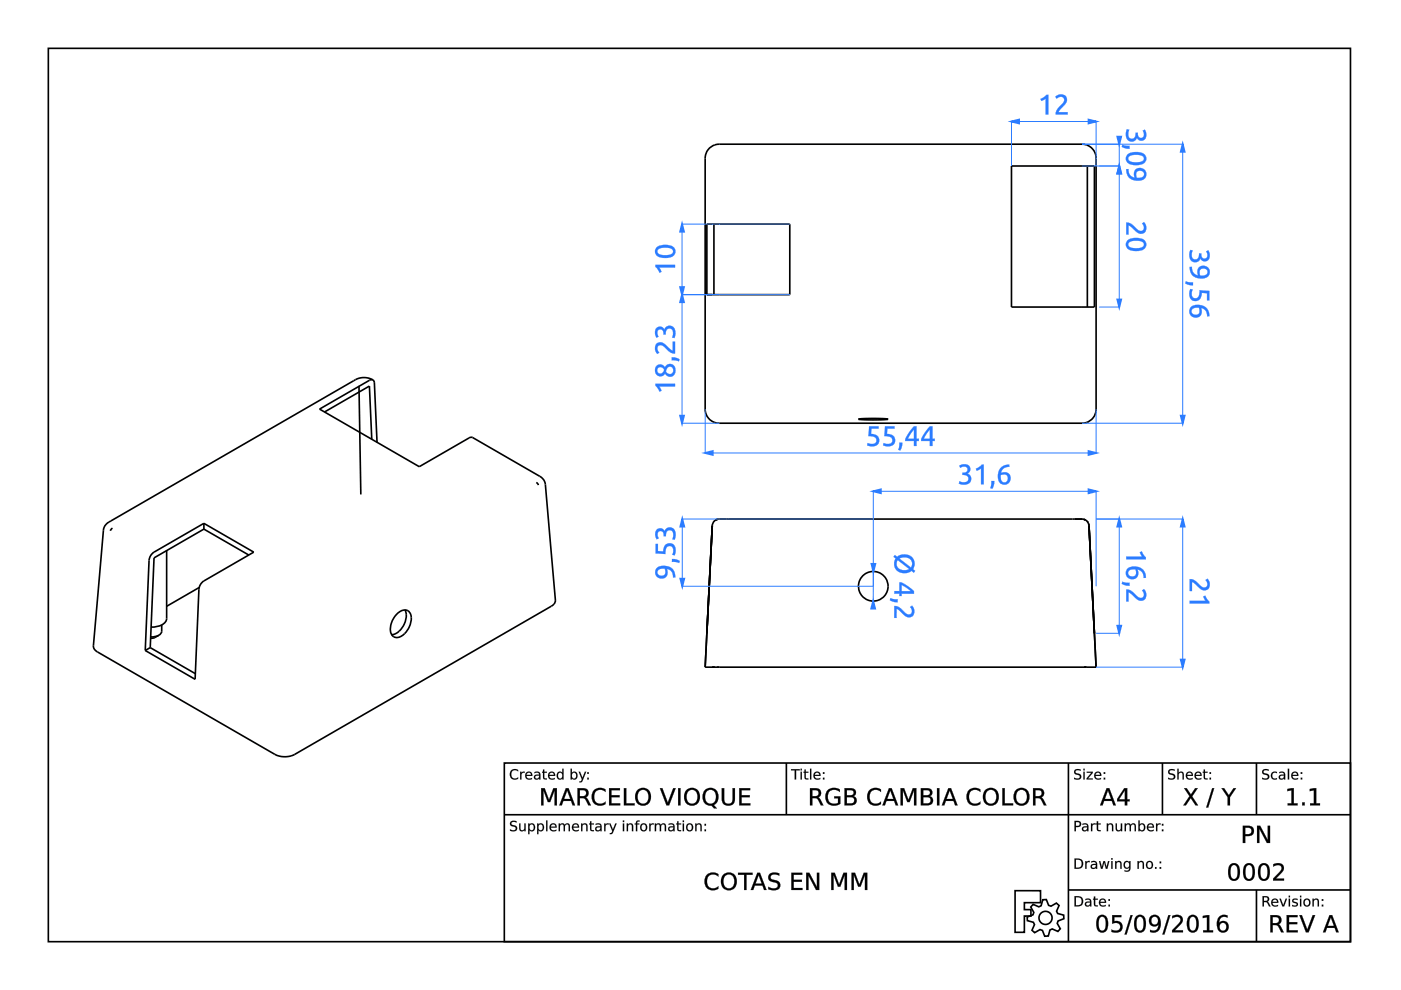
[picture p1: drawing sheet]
<svg xmlns="http://www.w3.org/2000/svg" width="297mm" height="210mm" viewBox="0 0 297 210" stroke-linecap="round" stroke-linejoin="round" font-family="sans-serif">
<g fill="none" stroke="#000" stroke-width=".35">
<path d="M10.2 10.3h276.1v189.4h-276.1zM150.4 31.4a2.98 2.98 0 0 1 2.1-.8l77.7 .1a2.99 2.99 0 0 1 2.2 2.9v53.1a2.99 2.99 0 0 1-3 3l-77.7-.1a2.99 2.99 0 0 1-2.2-2.9v-53.1l.3-1.2zM230.9 35.2h-16.4v29.9h16.2h1.3v-29.9h-1.5v29.9M149.9 47.5h17.5v15h-17.5zM151.4 47.5v15M68.8 87.3l9.5-5.4 .5 11.2M76.1 81.8l.4 23M79.1 80.6a3.9 3.9 0 0 0-4.1 .1l-51.6 29.8a2.4 2.4 0 0 0-1.5 1.9l-2.1 24.5 .3 .9 38.2 22.1a4.6 4.6 0 0 0 4.2 0l54.4-31.4 .5-.4M79.1 80.6h-.8l-10.5 6.1 21.1 12.2 10.6-6.1 .5-.1 14.5 8.3a2.25 2.25 0 0 1 1.1 1.7l2.2 24.5-.4 .9M79.1 80.6l.3 .6 .5 12.6M182 88.9l3-.2 3.3 .2-3 .1zM23.9 112l-.5 .5"/>
<path d="M35.3 116.7v14.4a2.85 2.85 0 0 1-3.3 1.9M43.2 111l10.6 6.1-10.6 6.1a2.35 2.35 0 0 0-1 1.7l-.8 19.1-10.6-6.1M43.2 111l-10.5 6.1a2.35 2.35 0 0 0-1.1 1.7l-.8 19.1M43.2 111v1.2M43.2 112.2l9.5 5.5M43.2 112.2l-10.5 6.1-.8 19M113.7 102.3l.4 .6M151 111.5l-1.5 30h2M151 111.5l-1.1 22.8M151.4 110.5h.1M151.5 110.5h.1M151.8 110.2h.1"/>
<path d="M152 110.1l-.2 .1M152.1 110.1l-.3 .1M227.9 110.1h1.5M229.4 110.1h-75.7a2.93 2.93 0 0 0-2.4 .6l-.3 .8M229.4 110.1a1.49 1.49 0 0 1 1.5 1.4M229.8 110.1l.3 .1M229.9 110.1l.2 .1M230.1 110.2h.1M230.4 110.5h.1M230.5 110.5h.1M230.5 110.6l.2 .2M230.8 111l.1 .5"/>
<path d="M230.9 111.5l1.5 30h-2M230.9 111.5l1.1 22.8M31.9 137.3l9.5 5.5M31.9 137.3l-1.1 .6M33.7 134.7a2.11 2.11 0 0 1-1.8 .6M33.7 134.7l-.6 .2-1.2 .1M34.3 132.5l-.1 1.6-.5 .6M42.2 124.6l-6.9 3.9M84.2 130.1a1.63 1.63 0 0 1 2.8 0 4.2 4.2 0 0 1-2.7 5.1 1.46 1.46 0 0 1-1.5-1.8 4.9 4.9 0 0 1 1.4-3.3zM85.9 129.3a4.1 4.1 0 0 1-2.9 5.3M151 141.5h.5M151.5 141.5h1"/>
<path d="M152 141.5h.5M152.5 141.5h77.9M229.9 141.5h.5M106.9 161.8h179.4v37.9h-179.4zM106.9 172.7h179.4M166.7 161.8v10.9M226.5 161.8v37.9M246.5 161.8v10.9M266.4 161.8v10.9M215.2 188.8l5.4 .1v2.5h-3.4v1.5h1.4v1.3h-1.4v3.5h-2zM219 191.7l1.3 .6 .4-.3 .4-1.2 .7-.1 .5 1.3 .5 .1 1.2-.6 .5 .5-.5 1.2 .2 .5 1.3 .3 .1 .8-1.3 .5-.1 .5 .6 1.1-.5 .6-1.2-.5-.5 .2-.3 1.3h-.8l-.5-1.2-.5-.2-1.1 .6-.6-.5 .5-1.2-.2-.5-1.3-.3v-.8l1.2-.4 .2-.5-.7-1.2zM226.5 188.7h59.8"/>
<path d="M266.4 188.7v11"/>
<circle cx="185.2" cy="124.3" r="3.1"/>
<circle cx="221.7" cy="194.6" r="1.39"/>
</g>
<g fill="#000">
<path d="M108.3 174.2l.9-.2 .3 .1v.3a.65 .65 0 0 0-1.1 .3l.1 .1a1.17 1.17 0 0 1 1.2 .8 .99 .99 0 0 1-1.6 .5v-.3a.78 .78 0 0 0 1.2-.1l-.1-.3a1.06 1.06 0 0 1-1.1-.9zM110.1 174.6h.2v1a.42 .42 0 0 0 .5 .4 .42 .42 0 0 0 .4-.5v-.9h.2v1.6h-.2v-.2a.59 .59 0 0 1-.7 .2 .59 .59 0 0 1-.4-.6zM112 174.6h.3v.2a.71 .71 0 0 1 .9-.1 .71 .71 0 0 1 .2 1 .64 .64 0 0 1-.4 .5 .64 .64 0 0 1-.7-.2v.9h-.3zM112.4 175a.58 .58 0 0 0-.1 .7 .58 .58 0 0 0 .7 .2 .58 .58 0 0 0 .1-.8 .58 .58 0 0 0-.7-.1zM113.9 174.6h.3v.2a.71 .71 0 0 1 .9-.1 .71 .71 0 0 1 .2 1 .64 .64 0 0 1-.4 .5 .64 .64 0 0 1-.7-.2v.9h-.3zM114.3 175a.58 .58 0 0 0-.1 .7 .58 .58 0 0 0 .7 .2 .58 .58 0 0 0 .1-.8 .58 .58 0 0 0-.7-.1zM115.8 174h.3v2.2h-.3zM116.7 174.8a.76 .76 0 0 1 .9-.2 .76 .76 0 0 1 .4 .9h-1.2a.7 .7 0 0 0 1.2 .4v.2a.92 .92 0 0 1-1.3-.1 .92 .92 0 0 1 0-1.2zM117 174.9l-.2 .4h1l-.3-.5zM118.5 174.6h.2v.3a.56 .56 0 0 1 .5-.3 .56 .56 0 0 1 .5 .3 .58 .58 0 0 1 .7-.3 .58 .58 0 0 1 .4 .6v1h-.2v-.9a.41 .41 0 0 0-.5-.5 .41 .41 0 0 0-.3 .5v.9h-.3v-.9a.41 .41 0 0 0-.4-.5 .41 .41 0 0 0-.4 .5v.9h-.2zM121.5 174.8a.76 .76 0 0 1 .9-.2 .76 .76 0 0 1 .4 .9h-1.3a.7 .7 0 0 0 1.2 .4v.2a.92 .92 0 0 1-1.2-.1 .92 .92 0 0 1 0-1.2zM121.7 174.9l-.2 .4h1l-.3-.5zM123.2 174.6h.3v.3a.59 .59 0 0 1 .7-.3 .59 .59 0 0 1 .4 .6v1h-.3v-.9a.42 .42 0 0 0-.4-.5 .42 .42 0 0 0-.4 .5v.9h-.3zM125.1 174.1h.3v.5h.5v.2h-.5v1.1l.5 .1v.2h-.6l-.1-.2-.1-1.2h-.2v-.2h.2zM126.6 175.5l-.1 .1a.44 .44 0 0 0 .5 .5 .44 .44 0 0 0 .3-.7zM126.3 174.7a.79 .79 0 0 1 1.3 .6v.9h-.3v-.2a.58 .58 0 0 1-.7 .3 .58 .58 0 0 1-.4-.7 .58 .58 0 0 1 .7-.4h.4a.57 .57 0 0 0-.4-.5 .57 .57 0 0 0-.6 .2zM128.1 174.6h.3v.3l.2-.3h.5v.2a.48 .48 0 0 0-.5 .1 .48 .48 0 0 0-.2 .5v.8h-.3zM129.1 174.6h.3l.5 1.3 .6-1.3h.2l-.8 2-.2 .2-.4 .1v-.3h.3l.2-.4zM132.1 174.6h.2v1.6h-.2zM132.1 174h.2v.3h-.2zM132.9 174.6h.3v.3a.59 .59 0 0 1 .7-.3 .59 .59 0 0 1 .4 .6v1h-.3v-.9a.42 .42 0 0 0-.5-.5 .42 .42 0 0 0-.3 .5v.9h-.3zM135 174.1l.6-.1v.2l-.5 .1v.3h.4v.2h-.4v1.4h-.3v-1.4h-.2v-.2h.2zM136.1 175a.58 .58 0 0 0-.1 .7 .58 .58 0 0 0 .8 .2 .58 .58 0 0 0 .1-.8 .58 .58 0 0 0-.8-.1zM135.6 175.4a.85 .85 0 0 1 1.7 0 .85 .85 0 0 1-1.7 0zM137.7 174.6h.2v.3l.2-.3h.5v.2a.48 .48 0 0 0-.5 .1 .48 .48 0 0 0-.2 .5v.8h-.2zM138.8 174.6h.3v.3a.56 .56 0 0 1 .5-.3 .56 .56 0 0 1 .5 .3 .58 .58 0 0 1 .7-.3 .58 .58 0 0 1 .4 .6v1h-.3v-.9a.41 .41 0 0 0-.4-.5 .41 .41 0 0 0-.3 .5v.9h-.3v-.9a.41 .41 0 0 0-.4-.5 .41 .41 0 0 0-.4 .5v.9h-.3zM142 175.5l-.1 .1a.44 .44 0 0 0 .6 .5 .44 .44 0 0 0 .3-.7zM141.8 174.7a.79 .79 0 0 1 1.2 .6v.9h-.2v-.2a.58 .58 0 0 1-.8 .3 .58 .58 0 0 1-.3-.7 .58 .58 0 0 1 .7-.4h.4a.57 .57 0 0 0-.4-.5 .57 .57 0 0 0-.6 .2zM143.6 174.1h.2v.5h.6v.2h-.6l.1 1.1 .5 .1v.2h-.6l-.2-.2v-1.2h-.2v-.2h.2zM144.8 174.6h.2v1.6h-.2zM144.8 174h.2v.3h-.2zM145.9 175a.58 .58 0 0 0-.1 .7 .58 .58 0 0 0 .8 .2 .58 .58 0 0 0 0-.8 .58 .58 0 0 0-.7-.1zM145.4 175.4a.82 .82 0 0 1 1.6 0 .82 .82 0 0 1-1.6 0zM147.4 174.6h.3v.3a.59 .59 0 0 1 .7-.3 .59 .59 0 0 1 .4 .6v1h-.3v-.9a.42 .42 0 0 0-.4-.5 .42 .42 0 0 0-.4 .5v.9h-.3zM149.4 175.9h.3v.3h-.3zM149.4 174.7h.3v.4h-.3z"/>
<path d="M108.3 174.2l.4-.2a.55 .55 0 0 1 .8 .4 .65 .65 0 0 0-1 .3l.5 .3a.69 .69 0 0 1 .6 .9 .69 .69 0 0 1-.9 .4l-.6-.2v-.3a.82 .82 0 0 0 1.2-.1l-.1-.3-.3-.1a.65 .65 0 0 1-.7-.4 .65 .65 0 0 1 .1-.7zM108.3 174.2a.58 .58 0 0 0-.1 .7 .58 .58 0 0 0 .5 .3 .46 .46 0 0 1 .7 .5 .46 .46 0 0 1-.8 .3l-.5-.2v.3a.92 .92 0 0 0 1.5-.6l-.2-.4-.9-.3a.46 .46 0 0 1 .1-.5 .46 .46 0 0 1 .6 0l.3 .1v-.3l-.6-.1zM110.1 174.6h.3v1a.41 .41 0 0 0 .4 .4 .41 .41 0 0 0 .4-.5v-.9h.3v1.6h-.3v-.2a.6 .6 0 0 1-.7 .3 .6 .6 0 0 1-.4-.7zM110.1 174.6v1a.58 .58 0 0 0 .4 .6 .58 .58 0 0 0 .7-.3v.3h.2v-1.6h-.2v.9a.44 .44 0 0 1-.4 .6 .44 .44 0 0 1-.5-.5v-1zM112 174.6h.3v.2a.62 .62 0 0 1 .6-.3 .62 .62 0 0 1 .5 .5 .79 .79 0 0 1-.1 1 .79 .79 0 0 1-1 .1l-.1-.1 .1 .9h-.3zM112 174.6v2.3h.3l-.1-1a.7 .7 0 0 0 1 .2 .7 .7 0 0 0 .2-.9 .62 .62 0 0 0-.5-.6 .62 .62 0 0 0-.7 .3l.1-.3zM112.4 175a.56 .56 0 0 0-.1 .7 .56 .56 0 0 0 .7 .2 .56 .56 0 0 0 .1-.8 .56 .56 0 0 0-.7-.1zM112.4 174.9a.6 .6 0 0 1 .8 .3 .6 .6 0 0 1-.3 .8 .64 .64 0 0 1-.7-.3 .64 .64 0 0 1 .2-.8zM113.9 174.6h.3v.2a.62 .62 0 0 1 .6-.3 .62 .62 0 0 1 .5 .5 .79 .79 0 0 1-.1 1 .79 .79 0 0 1-1 .1l-.1-.1 .1 .9h-.3zM113.9 174.6v2.3h.3l-.1-1a.7 .7 0 0 0 1 .2 .7 .7 0 0 0 .2-.9 .62 .62 0 0 0-.5-.6 .62 .62 0 0 0-.7 .3l.1-.3zM114.3 175a.56 .56 0 0 0-.1 .7 .56 .56 0 0 0 .7 .2 .56 .56 0 0 0 .1-.8 .56 .56 0 0 0-.7-.1zM114.3 174.9a.6 .6 0 0 1 .8 .3 .6 .6 0 0 1-.3 .8 .64 .64 0 0 1-.7-.3 .64 .64 0 0 1 .2-.8zM115.8 173.9h.3v2.3h-.3zM115.8 174v2.2h.3v-2.2zM116.7 174.8a.76 .76 0 0 1 1-.2 .76 .76 0 0 1 .3 .9h-1.2a.69 .69 0 0 0 .5 .5 .69 .69 0 0 0 .7-.1 .54 .54 0 0 1-.9 .4 .91 .91 0 0 1-.4-1.5zM116.7 174.8a.91 .91 0 0 0 0 1.2 .91 .91 0 0 0 1.3 .1v-.2a.71 .71 0 0 1-.8 .2 .71 .71 0 0 1-.4-.6h1.2a.74 .74 0 0 0-.4-.9 .74 .74 0 0 0-.9 .2zM117 174.9l-.2 .4h1l-.3-.5zM116.9 174.9a.47 .47 0 0 1 .6-.1 .47 .47 0 0 1 .3 .5h-1zM118.4 174.6h.3v.3a.56 .56 0 0 1 .6-.4 .56 .56 0 0 1 .4 .4 .59 .59 0 0 1 .7-.3 .59 .59 0 0 1 .5 .6v1h-.3v-.9a.39 .39 0 0 0-.5-.5 .39 .39 0 0 0-.3 .5v.9h-.3v-.9a.39 .39 0 0 0-.4-.5 .39 .39 0 0 0-.4 .5v.9h-.3zM118.5 174.6v1.6h.2v-.9a.42 .42 0 0 1 .4-.5 .42 .42 0 0 1 .4 .5v.9h.3v-.9a.42 .42 0 0 1 .3-.5 .42 .42 0 0 1 .5 .5v.9h.2v-1a.57 .57 0 0 0-.4-.6 .57 .57 0 0 0-.7 .3 .55 .55 0 0 0-.5-.3 .55 .55 0 0 0-.5 .3v-.3zM121.5 174.8a.76 .76 0 0 1 .9-.2 .76 .76 0 0 1 .4 .9h-1.2a.69 .69 0 0 0 .4 .5 .69 .69 0 0 0 .7-.1 .54 .54 0 0 1-.8 .4 .91 .91 0 0 1-.4-1.5zM121.5 174.8a.91 .91 0 0 0 0 1.2 .91 .91 0 0 0 1.2 .1v-.2a.71 .71 0 0 1-.7 .2 .71 .71 0 0 1-.5-.6h1.3a.74 .74 0 0 0-.4-.9 .74 .74 0 0 0-.9 .2zM121.7 174.9l-.2 .4h1l-.3-.5zM121.7 174.9a.47 .47 0 0 1 .5-.1 .47 .47 0 0 1 .3 .5h-1zM123.2 174.6h.3v.3a.6 .6 0 0 1 .7-.3 .6 .6 0 0 1 .4 .6v1h-.3v-.9a.41 .41 0 0 0-.4-.5 .41 .41 0 0 0-.4 .5v.9h-.3zM123.2 174.6v1.6h.3v-.9a.44 .44 0 0 1 .4-.5 .44 .44 0 0 1 .4 .5v.9h.3v-1a.58 .58 0 0 0-.4-.6 .58 .58 0 0 0-.7 .3v-.3zM125.1 174.1h.3v.5h.5v.2h-.5v1.1l.5 .1v.2a.61 .61 0 0 1-.8-.5v-.9h-.2v-.2h.2zM125.1 174.1v.5h-.2v.2h.2l.1 1.2 .7 .2v-.2h-.5v-.3v-.9h.5v-.2h-.5v-.5zM126.6 175.5l-.1 .1a.42 .42 0 0 0 .5 .4 .42 .42 0 0 0 .3-.6zM126.6 175.5l.7-.1a.46 .46 0 0 1-.3 .6 .46 .46 0 0 1-.6-.3zM126.3 174.7a.81 .81 0 0 1 1.3 .6v.9h-.3v-.2a.59 .59 0 0 1-.8 .3 .59 .59 0 0 1-.3-.7 .59 .59 0 0 1 .7-.4h.4a.58 .58 0 0 0-.4-.4 .58 .58 0 0 0-.6 .1zM126.3 174.7v.2a.61 .61 0 0 1 1 .3 .73 .73 0 0 0-.8 .1 .73 .73 0 0 0-.3 .7 .62 .62 0 0 0 1.1-.1v.3h.2a1.81 1.81 0 0 0-.1-1.4l-.5-.2zM128.1 174.6h.3v.3l.2-.3h.5v.3a.47 .47 0 0 0-.5 0 .47 .47 0 0 0-.2 .5v.8h-.3zM128.1 174.6v1.6h.3v-.8a.47 .47 0 0 1 .1-.5 .47 .47 0 0 1 .6-.1v-.2h-.5l-.2 .3v-.3zM129.1 174.6h.3l.5 1.3 .5-1.3h.4l-.8 1.8a.55 .55 0 0 1-.7 .5v-.3h.3l.2-.4zM129.1 174.6l.7 1.6-.2 .4h-.3v.3l.4-.1 .2-.2 .8-2h-.2l-.6 1.3-.5-1.3zM132 174.6h.3v1.6h-.3zM132.1 174.6v1.6h.2v-1.6zM132 173.9h.3v.4h-.3zM132.1 174v.3h.2v-.3zM132.9 174.6h.3v.3a.6 .6 0 0 1 .7-.3 .6 .6 0 0 1 .4 .6v1h-.3v-.9a.41 .41 0 0 0-.5-.5 .41 .41 0 0 0-.3 .5v.9h-.3zM132.9 174.6v1.6h.3l-.1-.9a.44 .44 0 0 1 .4-.5 .44 .44 0 0 1 .5 .5v.9h.3l-.1-1a.58 .58 0 0 0-.4-.6 .58 .58 0 0 0-.7 .3l.1-.3zM134.9 174.1l.7-.2v.3l-.5 .1v.3h.5v.2h-.5v1.4h-.3v-1.4h-.2v-.2h.2zM135 174.1l-.2 .5h-.2v.2h.2v1.4h.3v-1.4h.4v-.2h-.4v-.3l.5-.1v-.2zM136.1 175a.56 .56 0 0 0 0 .7 .56 .56 0 0 0 .7 .2 .56 .56 0 0 0 .1-.8 .56 .56 0 0 0-.8-.1zM136.1 174.9a.6 .6 0 0 1 .9 .3 .6 .6 0 0 1-.3 .8 .63 .63 0 0 1-.7-.3 .63 .63 0 0 1 .1-.8zM135.6 175.4a.85 .85 0 0 1 1.7 0 .85 .85 0 0 1-1.7 0zM135.7 175.4a.81 .81 0 0 0 1.6 0 .81 .81 0 0 0-1.6 0zM137.6 174.6h.3v.3l.2-.3h.5v.3a.47 .47 0 0 0-.5 0 .47 .47 0 0 0-.2 .5v.8h-.3zM137.7 174.6v1.6h.2v-.8a.47 .47 0 0 1 .2-.5 .47 .47 0 0 1 .5-.1v-.2h-.4l-.3 .3v-.3zM138.8 174.6h.3v.3a.56 .56 0 0 1 .5-.4 .56 .56 0 0 1 .5 .4 .59 .59 0 0 1 .7-.3 .59 .59 0 0 1 .4 .6v1h-.3v-.9a.39 .39 0 0 0-.4-.5 .39 .39 0 0 0-.3 .5v.9h-.3v-.9a.39 .39 0 0 0-.4-.5 .39 .39 0 0 0-.4 .5v.9h-.3zM138.8 174.6v1.6h.3v-.9a.42 .42 0 0 1 .4-.5 .42 .42 0 0 1 .4 .5v.9h.3l-.1-.9a.42 .42 0 0 1 .4-.5 .42 .42 0 0 1 .5 .5l-.1 .9h.3v-1a.57 .57 0 0 0-.4-.6 .57 .57 0 0 0-.7 .3 .55 .55 0 0 0-.5-.3 .55 .55 0 0 0-.5 .3v-.3zM142.1 175.5l-.1 .1a.42 .42 0 0 0 .5 .4 .42 .42 0 0 0 .2-.6zM142 175.5l.8-.1a.46 .46 0 0 1-.3 .6 .46 .46 0 0 1-.6-.3zM141.8 174.7a.81 .81 0 0 1 1.2 .6v.9h-.3l.1-.2a.59 .59 0 0 1-.8 .3 .59 .59 0 0 1-.3-.7 .59 .59 0 0 1 .7-.4h.4a.58 .58 0 0 0-.5-.4 .58 .58 0 0 0-.5 .1zM141.8 174.7v.2a.61 .61 0 0 1 1 .3 .73 .73 0 0 0-.8 .1 .73 .73 0 0 0-.3 .7 .62 .62 0 0 0 1.1-.1v.3h.2a1.81 1.81 0 0 0-.2-1.4l-.5-.2zM143.6 174.1h.3l-.1 .5h.6v.2h-.6l.1 1.1 .5 .1v.2a.61 .61 0 0 1-.8-.5v-.9h-.2v-.2h.2zM143.6 174.1v.5h-.2v.2h.2v1.2l.8 .2v-.2h-.5l-.1-.3v-.9h.6v-.2h-.6v-.5zM144.7 174.6h.3v1.6h-.3zM144.8 174.6v1.6h.2v-1.6zM144.7 173.9h.3v.4h-.3zM144.8 174v.3h.2v-.3zM145.9 175a.56 .56 0 0 0-.1 .7 .56 .56 0 0 0 .7 .2 .56 .56 0 0 0 .1-.8 .56 .56 0 0 0-.7-.1zM145.9 174.9a.6 .6 0 0 1 .8 .3 .6 .6 0 0 1-.3 .8 .63 .63 0 0 1-.7-.3 .63 .63 0 0 1 .2-.8zM145.4 175.4a.85 .85 0 0 1 1.7 0 .85 .85 0 0 1-1.7 0zM145.4 175.4a.81 .81 0 0 0 1.6 0 .81 .81 0 0 0-1.6 0zM147.4 174.6h.3v.3a.6 .6 0 0 1 .7-.3 .6 .6 0 0 1 .4 .6v1h-.3v-.9a.41 .41 0 0 0-.4-.5 .41 .41 0 0 0-.4 .5v.9h-.3zM147.4 174.6v1.6h.3v-.9a.44 .44 0 0 1 .4-.5 .44 .44 0 0 1 .4 .5v.9h.3v-1a.58 .58 0 0 0-.4-.6 .58 .58 0 0 0-.7 .3v-.3zM149.4 175.8h.3v.4h-.3zM149.4 175.9v.3h.3v-.3zM149.4 174.7h.3v.4h-.3zM149.4 174.7v.4h.3v-.4z"/>
<path d="M108.4 163.4l.4-.3h.5l.5 .2v.3a.85 .85 0 0 0-1.2 0 .85 .85 0 0 0 0 1.2 .85 .85 0 0 0 1.2 0v.3a1.15 1.15 0 0 1-1.5-.2 1.15 1.15 0 0 1 .1-1.5zM110.3 163.6h.3v.3l.2-.2 .4-.1v.3a.48 .48 0 0 0-.5 0 .48 .48 0 0 0-.1 .5v.9h-.3zM111.6 163.8a.76 .76 0 0 1 .9-.1 .76 .76 0 0 1 .4 .8h-1.3a.7 .7 0 0 0 1.2 .4v.3a.92 .92 0 0 1-1.2-.1 .92 .92 0 0 1 0-1.3zM111.8 163.9l-.2 .4h1l-.3-.4zM113.6 164.5l-.1 .1a.44 .44 0 0 0 .5 .5 .44 .44 0 0 0 .3-.7zM113.3 163.7a.79 .79 0 0 1 1.3 .6v1h-.3v-.3a.58 .58 0 0 1-.7 .3 .58 .58 0 0 1-.4-.7 .58 .58 0 0 1 .7-.4h.4a.57 .57 0 0 0-.4-.4 .57 .57 0 0 0-.6 .2zM115.1 163.2h.3v.4h.6v.2h-.6v1.1l.6 .1v.3l-.7-.1-.1-.1-.1-1.3h-.2v-.2h.2zM116.4 163.8a.76 .76 0 0 1 .9-.1 .76 .76 0 0 1 .4 .8h-1.2a.7 .7 0 0 0 1.1 .4v.3a.92 .92 0 0 1-1.2-.1 .92 .92 0 0 1 0-1.3zM116.6 163.9l-.1 .4h.9l-.2-.4zM118.2 163.8l.5-.2 .5 .3v-.9h.3v2.3h-.3v-.3a.71 .71 0 0 1-1 .2 .71 .71 0 0 1-.2-1zM118.4 164a.58 .58 0 0 0-.1 .8 .58 .58 0 0 0 .8 .1 .58 .58 0 0 0 .1-.8 .58 .58 0 0 0-.8-.1zM121.4 164a.58 .58 0 0 0-.1 .8 .58 .58 0 0 0 .7 .1 .58 .58 0 0 0 .1-.8 .58 .58 0 0 0-.7-.1zM121 163h.3v.9a.71 .71 0 0 1 .9-.2 .71 .71 0 0 1 .2 1 .64 .64 0 0 1-.4 .6 .64 .64 0 0 1-.7-.3v.3h-.3zM122.7 163.6h.3l.5 1.3 .5-1.3h.3l-.8 2-.3 .3h-.4v-.2l.4-.1 .2-.4zM124.5 164.9h.3v.4h-.3zM124.5 163.7h.3v.4h-.3z"/>
<path d="M108.4 163.3a1.2 1.2 0 0 1 1.5 0v.3a.84 .84 0 0 0-1.2 0 .84 .84 0 0 0 0 1.2 .84 .84 0 0 0 1.2 0 .64 .64 0 0 1-1.1 .5 1.22 1.22 0 0 1-.4-2zM108.4 163.4a1.13 1.13 0 0 0-.1 1.5 1.13 1.13 0 0 0 1.5 .2v-.3a.86 .86 0 0 1-1.2 0 .86 .86 0 0 1 0-1.2 .86 .86 0 0 1 1.2 0v-.3a1.24 1.24 0 0 0-1.4 .1zM110.3 163.6h.3v.3l.2-.2 .5-.1-.1 .3a.47 .47 0 0 0-.5 0 .47 .47 0 0 0-.1 .5v.9h-.3zM110.3 163.6v1.7h.3l-.1-.9a.47 .47 0 0 1 .2-.5 .47 .47 0 0 1 .5 0v-.3l-.4 .1-.3 .2 .1-.3zM111.5 163.8a.76 .76 0 0 1 1-.2 .76 .76 0 0 1 .4 .9h-1.3a.69 .69 0 0 0 .5 .6 .69 .69 0 0 0 .7-.2 .54 .54 0 0 1-.9 .4 .91 .91 0 0 1-.4-1.5zM111.6 163.8a.91 .91 0 0 0 0 1.3 .91 .91 0 0 0 1.2 .1v-.3a.71 .71 0 0 1-.7 .2 .71 .71 0 0 1-.5-.6h1.2a.74 .74 0 0 0-.3-.8 .74 .74 0 0 0-.9 .1zM111.8 164l-.2 .3h1l-.3-.4zM111.8 163.9a.47 .47 0 0 1 .5-.1 .47 .47 0 0 1 .3 .5h-1zM113.6 164.5l-.1 .1a.42 .42 0 0 0 .5 .5 .42 .42 0 0 0 .3-.7zM113.6 164.5l.7-.1a.46 .46 0 0 1-.3 .6 .46 .46 0 0 1-.5-.2zM113.3 163.7a.81 .81 0 0 1 1.3 .6v1h-.3v-.3a.59 .59 0 0 1-.7 .3 .59 .59 0 0 1-.4-.7 .59 .59 0 0 1 .7-.4h.4a.58 .58 0 0 0-.4-.4 .58 .58 0 0 0-.6 .2zM113.3 163.7v.3a.61 .61 0 0 1 1 .2 .73 .73 0 0 0-.7 .1 .73 .73 0 0 0-.4 .7 .62 .62 0 0 0 1.1 0v.3h.3a1.81 1.81 0 0 0-.2-1.5l-.5-.2zM115.1 163.2h.3v.4h.6v.3h-.6v1l.6 .1v.3a.61 .61 0 0 1-.9-.6v-.9l-.2 .1v-.3h.2zM115.1 163.2v.4h-.2v.2h.2l.1 1.2 .8 .3v-.3h-.6v-.3v-.9h.6v-.2h-.6v-.4zM116.4 163.8a.76 .76 0 0 1 .9-.2 .76 .76 0 0 1 .4 .9h-1.2a.69 .69 0 0 0 .4 .6 .69 .69 0 0 0 .8-.2 .54 .54 0 0 1-.9 .4 .91 .91 0 0 1-.4-1.5zM116.4 163.8a.91 .91 0 0 0 0 1.3 .91 .91 0 0 0 1.2 .1v-.3a.71 .71 0 0 1-.7 .2 .71 .71 0 0 1-.4-.6h1.2a.74 .74 0 0 0-.4-.8 .74 .74 0 0 0-.9 .1zM116.6 164l-.1 .3h.9l-.2-.4zM116.6 163.9a.47 .47 0 0 1 .6-.1 .47 .47 0 0 1 .2 .5h-.9zM118.2 163.8a.61 .61 0 0 1 1 .1v-.9h.3v2.3h-.3v-.3a.62 .62 0 0 1-.6 .3 .62 .62 0 0 1-.5-.4l-.1-.7zM118.2 163.8a.82 .82 0 0 0-.1 1 .82 .82 0 0 0 .9 .4l.2-.2v.3h.3v-2.3h-.3v.9a.6 .6 0 0 0-1-.1zM118.4 164a.56 .56 0 0 0-.1 .7 .56 .56 0 0 0 .8 .2 .56 .56 0 0 0 .1-.7 .56 .56 0 0 0-.8-.2zM118.4 164a.6 .6 0 0 1 .9 .2 .6 .6 0 0 1-.3 .9 .64 .64 0 0 1-.7-.4 .64 .64 0 0 1 .1-.7zM121.4 164a.56 .56 0 0 0-.1 .7 .56 .56 0 0 0 .7 .2 .56 .56 0 0 0 .1-.7 .56 .56 0 0 0-.7-.2zM121.4 164a.6 .6 0 0 1 .8 .2 .6 .6 0 0 1-.3 .9 .64 .64 0 0 1-.7-.4 .64 .64 0 0 1 .2-.7zM121 163h.3v.9a.62 .62 0 0 1 .6-.3 .62 .62 0 0 1 .5 .4 .79 .79 0 0 1-.1 1 .79 .79 0 0 1-1 .2v-.2v.3h-.3zM121 163v2.3h.3l-.1-.3a.7 .7 0 0 0 1 .2 .7 .7 0 0 0 .2-1 .62 .62 0 0 0-.5-.6 .62 .62 0 0 0-.7 .3l.1-.9zM122.7 163.6h.3l.5 1.3 .5-1.3h.3l-.7 1.8a.55 .55 0 0 1-.8 .5v-.3h.4l.2-.4zM122.7 163.6l.7 1.6-.2 .4-.4 .1v.2h.4l.2-.2 .9-2.1h-.3l-.5 1.4-.5-1.4zM124.5 164.9h.3v.4h-.3zM124.5 164.9v.4h.3v-.4zM124.5 163.7h.3v.4h-.3zM124.5 163.7v.4h.3v-.4z"/>
<path d="M114.7 167.1h.8l.9 2.5 .9-2.5h.8v3.6h-.5v-3.1l-1 2.5h-.4l-1-2.5v3.1h-.5zM120.3 167.6l-.7 1.8h1.3zM120 167.1h.5l1.4 3.6h-.5l-.3-.9h-1.7l-.3 .9h-.5zM122.4 167.1h1.2a1.02 1.02 0 0 1 1.1 .7 1.02 1.02 0 0 1-.5 1.2l.4 .4 .7 1.3h-.5l-.7-1.3-.6-.2h-.6v1.5h-.5zM122.9 167.5v1.3h.7a.65 .65 0 0 0 .7-.6 .65 .65 0 0 0-.7-.7zM125.9 167.6a2.01 2.01 0 0 1 2.5-.2v.5a1.44 1.44 0 0 0-1.9-.2 1.44 1.44 0 0 0-.4 1.9 1.4 1.4 0 0 0 2.3 .4v.5a1.89 1.89 0 0 1-2.5-.2 1.89 1.89 0 0 1-.2-2.5zM129.1 167.1h2.3v.4h-1.8v1.1h1.8v.4h-1.8v1.3h1.9v.4h-2.4zM132.3 167.1h.5v3.2h1.7v.4h-2.2zM135.7 167.7a1.69 1.69 0 0 0 .4 2.7 1.32 1.32 0 0 0 1.4-1.8 1.14 1.14 0 0 0-.6-1 1.14 1.14 0 0 0-1.2 .1zM135.1 167.6a1.73 1.73 0 0 1 2.2-.3 1.73 1.73 0 0 1 .7 2 1.71 1.71 0 0 1-2.1 1.5 1.71 1.71 0 0 1-1.2-2.3zM139.9 167.1h.5l1.2 3.1 1.1-3.1h.5l-1.3 3.6h-.6zM143.8 167.1h.5v3.6h-.5zM146 167.7a1.69 1.69 0 0 0 .5 2.7 1.32 1.32 0 0 0 1.4-1.8 1.14 1.14 0 0 0-.7-1 1.14 1.14 0 0 0-1.2 .1zM145.5 167.6a1.73 1.73 0 0 1 2.2-.3 1.73 1.73 0 0 1 .7 2 1.71 1.71 0 0 1-2.1 1.5 1.71 1.71 0 0 1-1.2-2.3zM150 167.7a1.69 1.69 0 0 0 .4 2.7 1.32 1.32 0 0 0 1.4-1.8 1.14 1.14 0 0 0-.6-1 1.14 1.14 0 0 0-1.2 .1zM149.4 167.6a1.76 1.76 0 0 1 2.3-.2 1.76 1.76 0 0 1 .6 2.1l-.4 .7-.6 .5 .7 .7h-.6l-.5-.6a1.73 1.73 0 0 1-1.9-2.3zM153 167.1h.5v2.2a.91 .91 0 0 0 .9 1.1 .91 .91 0 0 0 .9-1.1v-2.2h.5v2.3a1.39 1.39 0 0 1-1.4 1.4 1.39 1.39 0 0 1-1.4-1.4zM156.7 167.1h2.3v.4h-1.8v1.1h1.8v.4h-1.8v1.3h1.9v.4h-2.4z"/>
<path d="M114.7 167.1h.8l.9 2.5 .9-2.5h.8v3.7h-.5v-3.2l-.9 2.5h-.6l-.9-2.5v3.2h-.5zM114.7 167.1v3.6h.5v-3.3l1 2.7h.4l1-2.7v3.3h.5v-3.6h-.8l-.9 2.6-.9-2.6zM120.2 167.6l-.6 1.8h1.3zM120.3 167.5l.7 1.9h-1.4zM120 167.1h.6l1.4 3.7h-.6l-.3-1h-1.7l-.3 1h-.5zM120 167.1l-1.4 3.6h.5l.3-.9h1.7l.3 .9h.5l-1.4-3.6zM122.4 167.1h1.2a1.04 1.04 0 0 1 1.2 .7 1.04 1.04 0 0 1-.6 1.3l.4 .3 .7 1.4h-.6l-.8-1.4-1-.2 .1 1.6h-.6zM122.4 167.1v3.6h.5v-1.5l1.1 .1 .8 1.4h.5l-.7-1.3-.5-.4a.99 .99 0 0 0 .7-1.2 .99 .99 0 0 0-1.2-.7zM122.9 167.5v1.3h.7a.62 .62 0 0 0 .7-.6 .62 .62 0 0 0-.7-.7zM122.9 167.5h.7a.67 .67 0 0 1 .7 .7 .67 .67 0 0 1-.7 .6h-.7zM125.9 167.5a1.99 1.99 0 0 1 2.5-.1v.6a1.42 1.42 0 0 0-1.9-.3 1.42 1.42 0 0 0-.4 1.9 1.38 1.38 0 0 0 2.3 .3v.6a1.92 1.92 0 0 1-2.5-.2 1.92 1.92 0 0 1-.2-2.5zM125.9 167.6a1.88 1.88 0 0 0-.3 2.3 1.88 1.88 0 0 0 2.2 .8l.6-.2v-.5a1.45 1.45 0 0 1-1.9 .2 1.45 1.45 0 0 1-.5-1.9 1.4 1.4 0 0 1 2.4-.4v-.5a1.98 1.98 0 0 0-2.5 .2zM129.1 167.1h2.4v.5l-1.9-.1v1.1h1.8v.4h-1.8v1.3h1.9v.5h-2.4zM129.1 167.1v3.6h2.4v-.4l-1.9 .1v-1.4h1.8v-.4h-1.8v-1.1h1.8v-.4zM132.3 167.1h.5v3.2h1.8v.5h-2.3zM132.3 167.1v3.6h2.2v-.4l-1.7 .1v-3.3zM135.5 167.9a1.72 1.72 0 0 0 .5 2.5 1.38 1.38 0 0 0 1.4-2.1 1.08 1.08 0 0 0-.8-.8 1.08 1.08 0 0 0-1.1 .4zM135.6 167.7a1.21 1.21 0 0 1 1.4-.1 1.21 1.21 0 0 1 .5 1.3 1.22 1.22 0 0 1-1.2 1.5 1.22 1.22 0 0 1-1.2-1.5l.1-.6zM135.1 167.5a1.76 1.76 0 0 1 2.2-.2 1.76 1.76 0 0 1 .7 2 1.74 1.74 0 0 1-2.1 1.5 1.74 1.74 0 0 1-1.2-2.3zM135.1 167.6a1.89 1.89 0 0 0-.3 2.1 1.89 1.89 0 0 0 1.9 1.1 1.9 1.9 0 0 0 1.3-2 1.9 1.9 0 0 0-1.7-1.7l-.6 .1zM139.9 167.1h.6l1.1 3.1 1.1-3.1h.6l-1.4 3.7h-.6zM139.9 167.1l1.4 3.6h.6l1.3-3.6h-.5l-1.1 3.1-1.2-3.1zM143.8 167.1h.5v3.7h-.5zM143.8 167.1v3.6h.5v-3.6zM145.9 167.9a1.72 1.72 0 0 0 .5 2.5 1.38 1.38 0 0 0 1.4-2.1 1.08 1.08 0 0 0-.8-.8 1.08 1.08 0 0 0-1.1 .4zM146 167.7a1.21 1.21 0 0 1 1.4-.1 1.21 1.21 0 0 1 .5 1.3 1.22 1.22 0 0 1-1.2 1.5 1.22 1.22 0 0 1-1.2-1.5l.1-.6zM145.5 167.5a1.76 1.76 0 0 1 2.2-.2 1.76 1.76 0 0 1 .7 2 1.74 1.74 0 0 1-2.1 1.5 1.74 1.74 0 0 1-1.3-2.3zM145.5 167.6a1.89 1.89 0 0 0-.3 2.1 1.89 1.89 0 0 0 1.9 1.1 1.9 1.9 0 0 0 1.3-2 1.9 1.9 0 0 0-1.7-1.7l-.7 .1zM149.8 167.9a1.72 1.72 0 0 0 .5 2.5 1.38 1.38 0 0 0 1.4-2.1 1.08 1.08 0 0 0-.8-.8 1.08 1.08 0 0 0-1.1 .4zM150 167.7a1.21 1.21 0 0 1 1.3-.1 1.21 1.21 0 0 1 .5 1.3 1.22 1.22 0 0 1-1.2 1.5 1.22 1.22 0 0 1-1.1-1.5v-.6zM149.4 167.5a1.78 1.78 0 0 1 2.3-.2 1.78 1.78 0 0 1 .6 2.2l-.4 .7-.6 .5 .7 .7h-.6l-.5-.6a1.75 1.75 0 0 1-1.9-2.3zM149.4 167.6a1.88 1.88 0 0 0-.4 2 1.88 1.88 0 0 0 1.8 1.2l.6 .6h.6l-.7-.7a1.97 1.97 0 0 0 1-1.9 1.97 1.97 0 0 0-1.3-1.7l-1 .1zM153 167.1h.6v2.2a.89 .89 0 0 0 .8 1.1 .89 .89 0 0 0 .9-1.1v-2.2h.5v2.3a1.42 1.42 0 0 1-1.4 1.4 1.42 1.42 0 0 1-1.4-1.4zM153 167.1l.1 2.3a1.37 1.37 0 0 0 1.3 1.4 1.37 1.37 0 0 0 1.4-1.4v-2.3h-.5v2.2a.94 .94 0 0 1-.9 1.1 .94 .94 0 0 1-.9-1.1v-2.2zM156.7 167.1h2.4v.5l-1.9-.1v1.1h1.8v.4h-1.8v1.3h1.9v.5h-2.4zM156.7 167.1v3.6h2.4v-.4l-1.9 .1v-1.4h1.8v-.4h-1.8v-1.1h1.8v-.4z"/>
<path d="M167.7 163.1h1.9v.2h-.8v2h-.3v-2h-.8zM169.7 163.6h.3v1.7h-.3zM169.7 163h.3v.3h-.3zM170.6 163.2h.2v.4h.6v.2h-.6l.1 1.1 .5 .1v.3l-.6-.1-.2-.1v-1.3h-.2v-.2h.2zM171.7 163h.3v2.3h-.3zM172.7 163.8a.76 .76 0 0 1 .9-.1 .76 .76 0 0 1 .4 .8h-1.3a.7 .7 0 0 0 1.2 .4v.3a.92 .92 0 0 1-1.2-.1 .92 .92 0 0 1 0-1.3zM172.9 163.9l-.2 .4h1l-.3-.4zM174.5 164.9h.3v.4h-.3zM174.5 163.7h.3v.4h-.3z"/>
<path d="M167.7 163.1h1.9v.2h-.8v2h-.3v-2h-.8zM167.7 163.1v.2h.8v2h.3v-2h.8v-.2zM169.7 163.6h.3v1.7h-.3zM169.7 163.6v1.7h.3v-1.7zM169.7 163h.3v.3h-.3zM169.7 163v.3h.3v-.3zM170.6 163.2h.3l-.1 .4h.6v.3h-.6l.1 1 .5 .1v.3a.61 .61 0 0 1-.8-.6v-.9l-.2 .1v-.3h.2zM170.6 163.2v.4h-.2v.2h.2v1.2l.8 .3v-.3h-.5l-.1-.3v-.9h.6v-.2h-.6v-.4zM171.7 163h.3v2.3h-.3zM171.7 163v2.3h.3v-2.3zM172.7 163.8a.76 .76 0 0 1 .9-.2 .76 .76 0 0 1 .4 .9h-1.2a.69 .69 0 0 0 .4 .6 .69 .69 0 0 0 .7-.2 .54 .54 0 0 1-.8 .4 .91 .91 0 0 1-.4-1.5zM172.7 163.8a.91 .91 0 0 0 0 1.3 .91 .91 0 0 0 1.2 .1v-.3a.71 .71 0 0 1-.7 .2 .71 .71 0 0 1-.5-.6h1.3a.74 .74 0 0 0-.4-.8 .74 .74 0 0 0-.9 .1zM172.9 164l-.2 .3h1l-.3-.4zM172.9 163.9a.47 .47 0 0 1 .5-.1 .47 .47 0 0 1 .3 .5h-1zM174.5 164.9h.3v.4h-.3zM174.5 164.9v.4h.3v-.4zM174.5 163.7h.3v.4h-.3zM174.5 163.7v.4h.3v-.4z"/>
<path d="M171.7 167.1h1.1a1.02 1.02 0 0 1 1.2 .7 1.02 1.02 0 0 1-.5 1.2l.4 .4 .7 1.3h-.6l-.7-1.3-.5-.2h-.6v1.5h-.5zM172.2 167.5v1.3h.6a.65 .65 0 0 0 .8-.6 .65 .65 0 0 0-.8-.7zM175.5 167.5a2.25 2.25 0 0 1 2.6-.1v.5a1.5 1.5 0 0 0-2-.3 1.5 1.5 0 0 0-.5 2 1.45 1.45 0 0 0 2.1 .6v-.9h-.8v-.4h1.3v1.5a1.97 1.97 0 0 1-2.8-.1 1.97 1.97 0 0 1 .1-2.8zM179.6 169v1.3h.7a.67 .67 0 0 0 .8-.6 .67 .67 0 0 0-.8-.7zM179.6 167.5v1.1h.7a.57 .57 0 0 0 .7-.5 .57 .57 0 0 0-.7-.6zM179.1 167.1a3 3 0 0 1 2.1 .2 .82 .82 0 0 1 .3 .9 .82 .82 0 0 1-.6 .6 1.01 1.01 0 0 1 .7 1.2 1.01 1.01 0 0 1-1.2 .7h-1.3zM184.3 167.6a2.01 2.01 0 0 1 2.5-.2v.5a1.44 1.44 0 0 0-1.9-.2 1.44 1.44 0 0 0-.4 1.9 1.4 1.4 0 0 0 2.3 .4v.5a1.89 1.89 0 0 1-2.5-.2 1.89 1.89 0 0 1-.2-2.5zM188.8 167.6l-.7 1.8h1.3zM188.5 167.1h.5l1.4 3.6h-.5l-.3-.9h-1.7l-.3 .9h-.5zM191 167.1h.7l.9 2.5 .9-2.5h.8v3.6h-.5v-3.1l-.9 2.5h-.5l-1-2.5v3.1h-.4zM195.7 169v1.3h.8a.67 .67 0 0 0 .8-.6 .67 .67 0 0 0-.8-.7zM195.7 167.5v1.1h.8a.57 .57 0 0 0 .7-.5 .57 .57 0 0 0-.7-.6zM195.3 167.1a3 3 0 0 1 2.1 .2 .82 .82 0 0 1 .3 .9 .82 .82 0 0 1-.6 .6 1.01 1.01 0 0 1 .7 1.2 1.01 1.01 0 0 1-1.2 .7h-1.3zM198.7 167.1h.5v3.6h-.5zM201.4 167.6l-.7 1.8h1.3zM201.1 167.1h.5l1.4 3.6h-.5l-.3-.9h-1.7l-.3 .9h-.5zM205.4 167.6a2.01 2.01 0 0 1 2.5-.2v.5a1.44 1.44 0 0 0-2-.2 1.44 1.44 0 0 0-.4 1.9 1.4 1.4 0 0 0 2.4 .4v.5a1.89 1.89 0 0 1-2.5-.2 1.89 1.89 0 0 1-.2-2.5zM209.4 167.7a1.69 1.69 0 0 0 .4 2.7 1.32 1.32 0 0 0 1.4-1.8 1.14 1.14 0 0 0-.6-1 1.14 1.14 0 0 0-1.2 .1zM208.9 167.6a1.73 1.73 0 0 1 2.1-.3 1.73 1.73 0 0 1 .7 2 1.71 1.71 0 0 1-2.1 1.5 1.71 1.71 0 0 1-1.2-2.3zM212.5 167.1h.5v3.2h1.8v.4h-2.3zM215.9 167.7a1.69 1.69 0 0 0 .4 2.7 1.32 1.32 0 0 0 1.4-1.8 1.14 1.14 0 0 0-.6-1 1.14 1.14 0 0 0-1.2 .1zM215.4 167.6a1.73 1.73 0 0 1 2.1-.3 1.73 1.73 0 0 1 .7 2 1.71 1.71 0 0 1-2.1 1.5 1.71 1.71 0 0 1-1.2-2.3zM219 167.1h1.1a1.02 1.02 0 0 1 1.2 .7 1.02 1.02 0 0 1-.5 1.2l.4 .4 .7 1.3h-.6l-.7-1.3-.5-.2h-.6v1.5h-.5zM219.5 167.5v1.3h.6a.65 .65 0 0 0 .8-.6 .65 .65 0 0 0-.8-.7z"/>
<path d="M171.7 167.1h1.1a1.04 1.04 0 0 1 1.3 .7 1.04 1.04 0 0 1-.6 1.3l.4 .3 .7 1.4h-.6l-.8-1.4-1-.2 .1 1.6h-.6zM171.7 167.1v3.6h.5v-1.5l1 .1 .8 1.4h.6l-.8-1.3-.4-.4a.99 .99 0 0 0 .6-1.2 .99 .99 0 0 0-1.2-.7zM172.2 167.5v1.3h.6a.62 .62 0 0 0 .7-.6 .62 .62 0 0 0-.7-.7zM172.2 167.5h.6a.67 .67 0 0 1 .8 .7 .67 .67 0 0 1-.8 .6h-.6zM175.5 167.5a2.24 2.24 0 0 1 2.6-.1v.6a1.48 1.48 0 0 0-2.5 .6 1.41 1.41 0 0 0 .4 1.6 1.41 1.41 0 0 0 1.7 0v-.9h-.9v-.5h1.4v1.6a2.02 2.02 0 0 1-3.2-1l.1-1.3zM175.5 167.6a1.94 1.94 0 0 0 0 2.7 1.94 1.94 0 0 0 2.6 .1l.1-1.5h-1.3v.4l.8-.1v1a1.51 1.51 0 0 1-2.3-1.3 1.51 1.51 0 0 1 2.3-1.3l.4 .3v-.5a2.22 2.22 0 0 0-2.6 .2zM179.6 169v1.3h.7a.65 .65 0 0 0 .8-.6 .65 .65 0 0 0-.8-.7zM179.5 169h.8a.7 .7 0 0 1 .8 .7 .7 .7 0 0 1-.8 .7h-.8zM179.6 167.5v1.1h.7a.54 .54 0 0 0 .7-.5 .54 .54 0 0 0-.7-.6zM179.5 167.5h.8a.59 .59 0 0 1 .7 .6 .59 .59 0 0 1-.7 .5h-.8zM179 167.1h.1a3 3 0 0 1 2.1 .2 .8 .8 0 0 1 .3 .9 .8 .8 0 0 1-.6 .6 .99 .99 0 0 1 .8 1.1 .99 .99 0 0 1-1 .9h-1.7zM179.1 167.1v3.6a3 3 0 0 0 2.2-.2 .95 .95 0 0 0 .3-1.1 .95 .95 0 0 0-.9-.6 .86 .86 0 0 0 .8-1.1 .86 .86 0 0 0-1.2-.6zM184.3 167.5a1.99 1.99 0 0 1 2.5-.1v.6a1.42 1.42 0 0 0-1.9-.3 1.42 1.42 0 0 0-.4 1.9 1.38 1.38 0 0 0 2.3 .3v.6a1.92 1.92 0 0 1-2.5-.2 1.92 1.92 0 0 1-.2-2.5zM184.3 167.6a1.88 1.88 0 0 0-.3 2.3 1.88 1.88 0 0 0 2.2 .8l.6-.2v-.5a1.45 1.45 0 0 1-1.9 .2 1.45 1.45 0 0 1-.5-1.9 1.4 1.4 0 0 1 2.4-.4v-.5a1.98 1.98 0 0 0-2.5 .2zM188.7 167.6l-.6 1.8h1.3zM188.8 167.5l.7 1.9h-1.4zM188.5 167.1h.6l1.4 3.7h-.6l-.3-1h-1.7l-.3 1h-.5zM188.5 167.1l-1.4 3.6h.5l.3-.9h1.7l.3 .9h.5l-1.4-3.6zM190.9 167.1h.8l.9 2.5 .9-2.5h.8v3.7h-.5v-3.2l-.9 2.5h-.6l-.9-2.5 .1 3.2h-.6zM191 167.1v3.6h.4v-3.3l1 2.7h.5l.9-2.7v3.3h.5v-3.6h-.8l-.9 2.6-.9-2.6zM195.7 169v1.3h.8a.65 .65 0 0 0 .8-.6 .65 .65 0 0 0-.8-.7zM195.7 169h.8a.7 .7 0 0 1 .8 .7 .7 .7 0 0 1-.8 .7h-.8zM195.7 167.5v1.1h.8a.54 .54 0 0 0 .7-.5 .54 .54 0 0 0-.7-.6zM195.7 167.5h.8a.59 .59 0 0 1 .7 .6 .59 .59 0 0 1-.7 .5h-.8zM195.2 167.1h.1a3 3 0 0 1 2.1 .2 .8 .8 0 0 1 .3 .9 .8 .8 0 0 1-.6 .6 .99 .99 0 0 1 .8 1.1 .99 .99 0 0 1-1.1 .9h-1.6zM195.3 167.1v3.6a3 3 0 0 0 2.2-.2 .95 .95 0 0 0 .3-1.1 .95 .95 0 0 0-.9-.6 .86 .86 0 0 0 .8-1.1 .86 .86 0 0 0-1.2-.6zM198.6 167.1h.6v3.7h-.6zM198.7 167.1v3.6h.5v-3.6zM201.3 167.6l-.6 1.8h1.3zM201.4 167.5l.7 1.9h-1.5zM201.1 167.1h.5l1.5 3.7h-.6l-.3-1h-1.7l-.3 1h-.5zM201.1 167.1l-1.4 3.6h.5l.3-.9h1.7l.3 .9h.5l-1.4-3.6zM205.4 167.5a1.99 1.99 0 0 1 2.5-.1v.6a1.42 1.42 0 0 0-1.9-.3 1.42 1.42 0 0 0-.5 1.9 1.38 1.38 0 0 0 2.4 .3v.6a1.92 1.92 0 0 1-2.5-.2 1.92 1.92 0 0 1-.2-2.5zM205.4 167.6a1.88 1.88 0 0 0-.3 2.3 1.88 1.88 0 0 0 2.2 .8l.6-.2v-.5a1.45 1.45 0 0 1-2 .2 1.45 1.45 0 0 1-.4-1.9 1.4 1.4 0 0 1 2.4-.4l-.1-.5a1.98 1.98 0 0 0-2.4 .2zM209.3 167.9a1.72 1.72 0 0 0 .5 2.5 1.38 1.38 0 0 0 1.3-2.1 1.08 1.08 0 0 0-.8-.8 1.08 1.08 0 0 0-1 .4zM209.4 167.7a1.21 1.21 0 0 1 1.4-.1 1.21 1.21 0 0 1 .5 1.3 1.22 1.22 0 0 1-1.2 1.5 1.22 1.22 0 0 1-1.2-1.5l.1-.6zM208.8 167.5a1.76 1.76 0 0 1 2.2-.2 1.76 1.76 0 0 1 .8 2 1.74 1.74 0 0 1-2.2 1.5 1.74 1.74 0 0 1-1.2-2.3zM208.9 167.6a1.89 1.89 0 0 0-.4 2.1 1.89 1.89 0 0 0 1.9 1.1 1.9 1.9 0 0 0 1.3-2 1.9 1.9 0 0 0-1.6-1.7l-.7 .1zM212.5 167.1h.5v3.2h1.8v.5h-2.3zM212.5 167.1v3.6h2.3v-.4l-1.8 .1v-3.3zM215.8 167.9a1.72 1.72 0 0 0 .5 2.5 1.38 1.38 0 0 0 1.3-2.1 1.08 1.08 0 0 0-.8-.8 1.08 1.08 0 0 0-1 .4zM215.9 167.7a1.21 1.21 0 0 1 1.4-.1 1.21 1.21 0 0 1 .5 1.3 1.22 1.22 0 0 1-1.2 1.5 1.22 1.22 0 0 1-1.2-1.5l.1-.6zM215.3 167.5a1.76 1.76 0 0 1 2.2-.2 1.76 1.76 0 0 1 .8 2 1.74 1.74 0 0 1-2.2 1.5 1.74 1.74 0 0 1-1.2-2.3zM215.4 167.6a1.89 1.89 0 0 0-.4 2.1 1.89 1.89 0 0 0 1.9 1.1 1.9 1.9 0 0 0 1.3-2 1.9 1.9 0 0 0-1.6-1.7l-.7 .1zM219 167.1h1.1a1.04 1.04 0 0 1 1.3 .7 1.04 1.04 0 0 1-.6 1.3l.4 .3 .7 1.4h-.6l-.8-1.4-1-.2v1.6h-.5zM219 167.1v3.6h.5v-1.5l1 .1 .8 1.4h.6l-.8-1.3-.4-.4a.99 .99 0 0 0 .6-1.2 .99 .99 0 0 0-1.2-.7zM219.5 167.5v1.3h.6a.62 .62 0 0 0 .7-.6 .62 .62 0 0 0-.7-.7zM219.5 167.5h.6a.67 .67 0 0 1 .8 .7 .67 .67 0 0 1-.8 .6h-.6z"/>
<path d="M228.1 174.3v.8h.4a.41 .41 0 0 0 .4-.4 .41 .41 0 0 0-.4-.4zM227.8 174.1h.7a.66 .66 0 0 1 .7 .6 .66 .66 0 0 1-.7 .7h-.4v.8h-.3zM229.8 175.5l-.1 .1a.44 .44 0 0 0 .5 .5 .44 .44 0 0 0 .3-.7zM229.5 174.7a.79 .79 0 0 1 1.3 .6v.9h-.3v-.2a.58 .58 0 0 1-.7 .3 .58 .58 0 0 1-.4-.7 .58 .58 0 0 1 .7-.4h.4a.57 .57 0 0 0-.4-.5 .57 .57 0 0 0-.6 .2zM231.3 174.6h.3v.3l.2-.3h.5v.2a.48 .48 0 0 0-.5 .1 .48 .48 0 0 0-.2 .5v.8h-.3zM232.5 174.1h.3v.5h.6v.2h-.6v1.1l.6 .1v.2h-.6l-.2-.2-.1-1.2h-.2v-.2h.2zM234.7 174.6h.2v.3a.59 .59 0 0 1 .7-.3 .59 .59 0 0 1 .4 .6v1h-.2v-.9a.42 .42 0 0 0-.5-.5 .42 .42 0 0 0-.4 .5v.9h-.2zM236.5 174.6h.3v1a.42 .42 0 0 0 .5 .4 .42 .42 0 0 0 .3-.5v-.9h.3v1.6h-.3v-.2a.59 .59 0 0 1-.7 .2 .59 .59 0 0 1-.4-.6zM238.5 174.6h.2v.3a.56 .56 0 0 1 .5-.3 .56 .56 0 0 1 .5 .3 .58 .58 0 0 1 .7-.3 .58 .58 0 0 1 .4 .6v1h-.2v-.9a.41 .41 0 0 0-.5-.5 .41 .41 0 0 0-.3 .5v.9h-.3v-.9a.41 .41 0 0 0-.4-.5 .41 .41 0 0 0-.4 .5v.9h-.2zM241.8 175a.58 .58 0 0 0-.1 .7 .58 .58 0 0 0 .7 .2 .58 .58 0 0 0 .1-.8 .58 .58 0 0 0-.7-.1zM241.4 174h.2v.8a.71 .71 0 0 1 1-.1 .71 .71 0 0 1 .2 1 .64 .64 0 0 1-.5 .5 .64 .64 0 0 1-.7-.2v.2h-.2zM243.4 174.8a.76 .76 0 0 1 .9-.2 .76 .76 0 0 1 .4 .9h-1.3a.7 .7 0 0 0 1.2 .4v.2a.92 .92 0 0 1-1.2-.1 .92 .92 0 0 1 0-1.2zM243.6 174.9l-.2 .4h1l-.3-.5zM245.1 174.6h.3v.3l.2-.3h.5v.2a.48 .48 0 0 0-.5 .1 .48 .48 0 0 0-.2 .5v.8h-.3zM246.3 175.9h.4v.3h-.4zM246.3 174.7h.4v.4h-.4z"/>
<path d="M228.1 174.3v.8h.4a.4 .4 0 0 0 .4-.4 .4 .4 0 0 0-.4-.4zM228.1 174.3h.4a.43 .43 0 0 1 .4 .4 .43 .43 0 0 1-.4 .4h-.4zM227.8 174h.7a.67 .67 0 0 1 .7 .7 .67 .67 0 0 1-.7 .7h-.4v.8h-.3zM227.8 174.1v2.1h.3v-.9a.74 .74 0 0 0 .9-.1 .74 .74 0 0 0 0-1zM229.8 175.5l-.1 .1a.42 .42 0 0 0 .5 .4 .42 .42 0 0 0 .3-.6zM229.8 175.5l.7-.1a.46 .46 0 0 1-.3 .6 .46 .46 0 0 1-.6-.3zM229.5 174.7a.81 .81 0 0 1 1.3 .6v.9h-.3v-.2a.59 .59 0 0 1-.8 .3 .59 .59 0 0 1-.3-.7 .59 .59 0 0 1 .7-.4h.4a.58 .58 0 0 0-.4-.4 .58 .58 0 0 0-.6 .1zM229.5 174.7v.2a.61 .61 0 0 1 1 .3 .73 .73 0 0 0-.8 .1 .73 .73 0 0 0-.3 .7 .62 .62 0 0 0 1.1-.1v.3h.3a1.81 1.81 0 0 0-.2-1.4l-.5-.2zM231.3 174.6h.3v.3l.2-.3h.5v.3a.47 .47 0 0 0-.5 0 .47 .47 0 0 0-.2 .5v.8h-.3zM231.3 174.6v1.6h.3v-.8a.47 .47 0 0 1 .1-.5 .47 .47 0 0 1 .6-.1v-.2h-.5l-.2 .3v-.3zM232.5 174.1h.3v.5h.6v.2h-.6v1.1l.6 .1v.2a.61 .61 0 0 1-.9-.5v-.9h-.2v-.2h.2zM232.5 174.1l.1 .5h-.3v.2h.3v1.2l.8 .2v-.2h-.5l-.1-.3v-.9h.6v-.2h-.6v-.5zM234.6 174.6h.3v.3a.6 .6 0 0 1 .8-.3 .6 .6 0 0 1 .3 .6v1h-.3v-.9a.41 .41 0 0 0-.4-.5 .41 .41 0 0 0-.4 .5v.9h-.3zM234.7 174.6v1.6h.2v-.9a.44 .44 0 0 1 .4-.5 .44 .44 0 0 1 .5 .5v.9h.2v-1a.58 .58 0 0 0-.4-.6 .58 .58 0 0 0-.7 .3v-.3zM236.5 174.6h.3v1a.41 .41 0 0 0 .5 .4 .41 .41 0 0 0 .3-.5v-.9h.3v1.6h-.3v-.2a.6 .6 0 0 1-.7 .3 .6 .6 0 0 1-.4-.7zM236.5 174.6l.1 1a.58 .58 0 0 0 .4 .6 .58 .58 0 0 0 .7-.3l-.1 .3h.3v-1.6h-.3l.1 .9a.44 .44 0 0 1-.4 .6 .44 .44 0 0 1-.5-.5v-1zM238.4 174.6h.3v.3a.56 .56 0 0 1 .6-.4 .56 .56 0 0 1 .4 .4 .59 .59 0 0 1 .7-.3 .59 .59 0 0 1 .5 .6v1h-.3v-.9a.39 .39 0 0 0-.5-.5 .39 .39 0 0 0-.3 .5v.9h-.3v-.9a.39 .39 0 0 0-.4-.5 .39 .39 0 0 0-.4 .5v.9h-.3zM238.5 174.6v1.6h.2v-.9a.42 .42 0 0 1 .4-.5 .42 .42 0 0 1 .4 .5v.9h.3v-.9a.42 .42 0 0 1 .3-.5 .42 .42 0 0 1 .5 .5v.9h.2v-1a.57 .57 0 0 0-.4-.6 .57 .57 0 0 0-.7 .3 .55 .55 0 0 0-.5-.3 .55 .55 0 0 0-.5 .3v-.3zM241.8 175a.56 .56 0 0 0-.1 .7 .56 .56 0 0 0 .7 .2 .56 .56 0 0 0 .1-.8 .56 .56 0 0 0-.7-.1zM241.7 174.9a.6 .6 0 0 1 .9 .3 .6 .6 0 0 1-.3 .8 .64 .64 0 0 1-.7-.3 .64 .64 0 0 1 .1-.8zM241.3 173.9h.3v.9a.62 .62 0 0 1 .6-.3 .62 .62 0 0 1 .6 .5 .79 .79 0 0 1-.1 1 .79 .79 0 0 1-1 .1l-.1-.1v.2h-.3zM241.4 174v2.2h.2v-.3a.7 .7 0 0 0 1 .2 .7 .7 0 0 0 .2-.9 .62 .62 0 0 0-.5-.6 .62 .62 0 0 0-.7 .3v-.9zM243.4 174.8a.76 .76 0 0 1 .9-.2 .76 .76 0 0 1 .4 .9h-1.2a.69 .69 0 0 0 .4 .5 .69 .69 0 0 0 .7-.1 .54 .54 0 0 1-.8 .4 .91 .91 0 0 1-.4-1.5zM243.4 174.8a.91 .91 0 0 0 0 1.2 .91 .91 0 0 0 1.2 .1v-.2a.71 .71 0 0 1-.7 .2 .71 .71 0 0 1-.5-.6h1.3a.74 .74 0 0 0-.4-.9 .74 .74 0 0 0-.9 .2zM243.6 174.9l-.2 .4h1l-.3-.5zM243.6 174.9a.47 .47 0 0 1 .5-.1 .47 .47 0 0 1 .3 .5h-1zM245.1 174.6h.3v.3l.2-.3h.5v.3a.47 .47 0 0 0-.5 0 .47 .47 0 0 0-.2 .5v.8h-.3zM245.1 174.6v1.6h.3v-.8a.47 .47 0 0 1 .1-.5 .47 .47 0 0 1 .6-.1v-.2h-.5l-.2 .3v-.3zM246.3 175.8h.4v.4h-.4zM246.3 175.9v.3h.4v-.3zM246.3 174.7h.4v.4h-.4zM246.3 174.7v.4h.4v-.4z"/>
<path d="M227.9 163.2l.9-.1 .3 .1v.2a.65 .65 0 0 0-1.1 .4l.1 .1a1.17 1.17 0 0 1 1.2 .8 .99 .99 0 0 1-1.6 .5v-.3a.78 .78 0 0 0 1.2-.2l-.1-.3a1.06 1.06 0 0 1-1.1-.9zM229.7 163.6h.3v1.7h-.3zM229.7 163h.3v.3h-.3zM230.4 163.6h1.3v.3l-1 1.2h1v.2h-1.3v-.3l1-1.2h-1zM232.2 163.8a.76 .76 0 0 1 .9-.1 .76 .76 0 0 1 .4 .8h-1.2a.7 .7 0 0 0 1.1 .4v.3a.92 .92 0 0 1-1.2-.1 .92 .92 0 0 1 0-1.3zM232.4 163.9l-.1 .4h.9l-.2-.4zM234 164.9h.3v.4h-.3zM234 163.7h.3v.4h-.3z"/>
<path d="M227.9 163.2l.4-.1a.55 .55 0 0 1 .8 .4 .65 .65 0 0 0-1 .3l.5 .2a.69 .69 0 0 1 .6 .9 .69 .69 0 0 1-.9 .4l-.6-.1v-.4a.82 .82 0 0 0 1.2-.1l-.1-.3-.3-.1a.65 .65 0 0 1-.7-.3 .65 .65 0 0 1 .1-.8zM227.9 163.2a.58 .58 0 0 0-.1 .7 .58 .58 0 0 0 .5 .4 .46 .46 0 0 1 .7 .4 .46 .46 0 0 1-.8 .4l-.5-.2v.3a.92 .92 0 0 0 1.5-.7l-.2-.3-.9-.3a.46 .46 0 0 1 .1-.6 .46 .46 0 0 1 .6 0l.3 .1v-.2l-.6-.1zM229.7 163.6h.3v1.7h-.3zM229.7 163.6v1.7h.3v-1.7zM229.7 163h.3v.3h-.3zM229.7 163v.3h.3v-.3zM230.4 163.6h1.3v.3l-1 1.2 1-.1v.3h-1.3v-.3l1-1.1h-1zM230.4 163.6v.2h1l-1 1.2v.3h1.3v-.2h-1.1l1.1-1.2v-.3zM232.2 163.8a.76 .76 0 0 1 .9-.2 .76 .76 0 0 1 .4 .9h-1.2a.69 .69 0 0 0 .4 .6 .69 .69 0 0 0 .8-.2 .54 .54 0 0 1-.9 .4 .91 .91 0 0 1-.4-1.5zM232.2 163.8a.91 .91 0 0 0 0 1.3 .91 .91 0 0 0 1.2 .1v-.3a.71 .71 0 0 1-.7 .2 .71 .71 0 0 1-.4-.6h1.2a.74 .74 0 0 0-.4-.8 .74 .74 0 0 0-.9 .1zM232.4 164l-.1 .3h.9l-.2-.4zM232.4 163.9a.47 .47 0 0 1 .6-.1 .47 .47 0 0 1 .2 .5h-.9zM234 164.9h.3v.4h-.3zM234 164.9v.4h.3v-.4zM234 163.7h.3v.4h-.3zM234 163.7v.4h.3v-.4z"/>
<path d="M234.9 167.6l-.7 1.8h1.4zM234.6 167.1h.6l1.4 3.6h-.5l-.4-.9h-1.6l-.3 .9h-.6zM238.5 167.5l-1.2 2h1.2zM238.4 167.1h.6v2.4h.5v.4h-.5v.8h-.5v-.8h-1.6v-.5z"/>
<path d="M234.9 167.6l-.7 1.8h1.4zM234.9 167.5l.7 1.9h-1.4zM234.6 167.1h.6l1.4 3.7h-.6l-.3-1h-1.6l-.3 1h-.6zM234.6 167.1l-1.4 3.6h.6l.3-.9h1.6l.4 .9h.5l-1.4-3.6zM238.5 167.5l-1.2 2h1.2zM238.5 167.5v2h-1.3zM238.4 167.1h.6v2.4h.5v.4h-.5v.9h-.5v-.9h-1.7v-.5zM238.4 167.1l-1.5 2.3v.5h1.6v.8h.5v-.8h.5v-.4h-.5v-2.4z"/>
<path d="M247.9 163.2l.8-.1 .4 .1v.2a.65 .65 0 0 0-1.1 .4v.1a1.17 1.17 0 0 1 1.2 .8 .99 .99 0 0 1-1.5 .5v-.3a.78 .78 0 0 0 1.2-.2l-.1-.3a1.06 1.06 0 0 1-1.1-.9zM249.6 163h.3v.9a.59 .59 0 0 1 .7-.3 .59 .59 0 0 1 .4 .7v1h-.3v-1a.42 .42 0 0 0-.4-.5 .42 .42 0 0 0-.4 .5v1h-.3zM251.6 163.8a.76 .76 0 0 1 .9-.1 .76 .76 0 0 1 .4 .8h-1.2a.7 .7 0 0 0 1.2 .4v.3a.92 .92 0 0 1-1.3-.1 .92 .92 0 0 1 0-1.3zM251.9 163.9l-.2 .4h1l-.3-.4zM253.5 163.8a.76 .76 0 0 1 .9-.1 .76 .76 0 0 1 .4 .8h-1.3a.7 .7 0 0 0 1.2 .4v.3a.92 .92 0 0 1-1.2-.1 .92 .92 0 0 1 0-1.3zM253.7 163.9l-.2 .4h1l-.3-.4zM255.2 163.2h.3v.4h.5v.2h-.5v1.1l.5 .1v.3l-.6-.1-.1-.1-.1-1.3h-.2v-.2h.2zM256.5 164.9h.3v.4h-.3zM256.5 163.7h.3v.4h-.3z"/>
<path d="M247.8 163.2l.4-.1a.55 .55 0 0 1 .9 .4 .65 .65 0 0 0-1.1 .3l.5 .2a.69 .69 0 0 1 .7 .9 .69 .69 0 0 1-1 .4l-.6-.1v-.4a.82 .82 0 0 0 1.3-.1l-.1-.3-.3-.1a.65 .65 0 0 1-.8-.3 .65 .65 0 0 1 .1-.8zM247.9 163.2a.58 .58 0 0 0-.2 .7 .58 .58 0 0 0 .6 .4 .46 .46 0 0 1 .6 .4 .46 .46 0 0 1-.7 .4l-.5-.2v.3a.92 .92 0 0 0 1.5-.7l-.3-.3-.9-.3a.46 .46 0 0 1 .1-.6 .46 .46 0 0 1 .6 0l.4 .1v-.2l-.7-.1zM249.6 163h.3v.9a.6 .6 0 0 1 .7-.3 .6 .6 0 0 1 .4 .7v1h-.3v-1a.41 .41 0 0 0-.4-.5 .41 .41 0 0 0-.4 .5v1h-.3zM249.6 163v2.3h.3v-1a.44 .44 0 0 1 .4-.5 .44 .44 0 0 1 .4 .5v1h.3v-1a.58 .58 0 0 0-.4-.7 .58 .58 0 0 0-.7 .3v-.9zM251.6 163.8a.76 .76 0 0 1 1-.2 .76 .76 0 0 1 .3 .9h-1.2a.69 .69 0 0 0 .5 .6 .69 .69 0 0 0 .7-.2 .54 .54 0 0 1-.9 .4 .91 .91 0 0 1-.4-1.5zM251.6 163.8a.91 .91 0 0 0 0 1.3 .91 .91 0 0 0 1.3 .1v-.3a.71 .71 0 0 1-.8 .2 .71 .71 0 0 1-.4-.6h1.2a.74 .74 0 0 0-.4-.8 .74 .74 0 0 0-.9 .1zM251.9 164l-.2 .3h1l-.3-.4zM251.8 163.9a.47 .47 0 0 1 .6-.1 .47 .47 0 0 1 .3 .5h-1zM253.5 163.8a.76 .76 0 0 1 .9-.2 .76 .76 0 0 1 .4 .9h-1.3a.69 .69 0 0 0 .5 .6 .69 .69 0 0 0 .7-.2 .54 .54 0 0 1-.8 .4 .91 .91 0 0 1-.4-1.5zM253.5 163.8a.91 .91 0 0 0 0 1.3 .91 .91 0 0 0 1.2 .1v-.3a.71 .71 0 0 1-.7 .2 .71 .71 0 0 1-.5-.6h1.3a.74 .74 0 0 0-.4-.8 .74 .74 0 0 0-.9 .1zM253.7 164l-.2 .3h1l-.3-.4zM253.7 163.9a.47 .47 0 0 1 .5-.1 .47 .47 0 0 1 .3 .5h-1zM255.2 163.2h.3v.4h.5v.3h-.5v1l.5 .1v.3a.61 .61 0 0 1-.8-.6v-.9l-.2 .1v-.3h.2zM255.2 163.2v.4h-.2v.2h.2l.1 1.2 .7 .3v-.3h-.5v-.3v-.9h.5v-.2h-.5v-.4zM256.4 164.9h.4v.4h-.4zM256.5 164.9v.4h.3v-.4zM256.4 163.7h.4v.4h-.4zM256.5 163.7v.4h.3v-.4z"/>
<path d="M251.1 167.1h.5l.9 1.4 .9-1.4h.5l-1.1 1.8 1.2 1.8h-.5l-1-1.5-1.1 1.5h-.5l1.3-1.9zM257 167.1h.4l-1.2 4.1h-.5zM259 167.1h.5l1 1.5 1-1.5h.6l-1.3 1.9v1.7h-.5v-1.7z"/>
<path d="M251 167.1h.6l.9 1.4 .9-1.4h.6l-1.2 1.8 1.3 1.9h-.6l-1-1.6-1.1 1.6h-.5l1.3-2zM251.1 167.1l1.1 1.7-1.3 1.9h.5l1.1-1.5 1 1.5h.5l-1.3-1.8 1.2-1.8h-.5l-.9 1.4-.9-1.4zM257 167.1h.5l-1.3 4.1h-.5zM257 167.1l-1.2 4.1h.4l1.2-4.1zM259 167.1h.5l1 1.5 1-1.5h.6l-1.3 1.9v1.8h-.5v-1.8zM259 167.1l1.3 1.9v1.7h.5v-1.7l1.3-1.9h-.6l-1 1.6-1-1.6z"/>
<path d="M264 175.5v1.4h.6a.68 .68 0 0 0 .7-.7 .68 .68 0 0 0-.7-.7zM263.5 175.1h1.1a1.1 1.1 0 0 1 1.3 1.1 1.1 1.1 0 0 1-1.3 1.1h-.6v1.4h-.5zM266.5 175.1h.7l1.6 3v-3h.5v3.6h-.7l-1.6-3v3h-.5z"/>
<path d="M264 175.5v1.4l.6-.1a.66 .66 0 0 0 .7-.6 .66 .66 0 0 0-.7-.7zM264 175.5h.6a.71 .71 0 0 1 .8 .7 .71 .71 0 0 1-.8 .7h-.6zM263.5 175.1h1.1a1.12 1.12 0 0 1 1.3 1.1 1.12 1.12 0 0 1-1.3 1.1h-.6v1.4h-.5zM263.5 175.1v3.6h.5v-1.5h.6a1.07 1.07 0 0 0 1.2-1 1.07 1.07 0 0 0-1.2-1.1zM266.5 175.1h.7l1.6 3v-3h.5v3.6h-.7l-1.6-3v3h-.5zM266.5 175.1v3.6h.5v-3.1l1.6 3.1h.7v-3.6h-.5v3.1l-1.6-3.1z"/>
<path d="M267.8 163.2l.9-.1 .3 .1v.2a.65 .65 0 0 0-1.1 .4l.1 .1a1.17 1.17 0 0 1 1.1 .8 .99 .99 0 0 1-1.5 .5v-.3a.78 .78 0 0 0 1.2-.2l-.1-.3a1.06 1.06 0 0 1-1.1-.9zM269.7 163.8l.7-.2 .3 .1v.2a.63 .63 0 0 0-.8 .1 .63 .63 0 0 0 0 .9 .63 .63 0 0 0 .8 .1v.2a.88 .88 0 0 1-1.1-.2 .88 .88 0 0 1 .1-1.2zM271.5 164.5l-.1 .1a.44 .44 0 0 0 .5 .5 .44 .44 0 0 0 .3-.7zM271.2 163.7a.79 .79 0 0 1 1.3 .6v1h-.3v-.3a.58 .58 0 0 1-.7 .3 .58 .58 0 0 1-.4-.7 .58 .58 0 0 1 .7-.4h.4a.57 .57 0 0 0-.4-.4 .57 .57 0 0 0-.6 .2zM273 163h.3v2.3h-.3zM274 163.8a.76 .76 0 0 1 .9-.1 .76 .76 0 0 1 .4 .8h-1.3a.7 .7 0 0 0 1.2 .4v.3a.92 .92 0 0 1-1.2-.1 .92 .92 0 0 1 0-1.3zM274.2 163.9l-.2 .4h1l-.3-.4zM275.8 164.9h.3v.4h-.3zM275.8 163.7h.3v.4h-.3z"/>
<path d="M267.8 163.2l.3-.1a.55 .55 0 0 1 .9 .4 .65 .65 0 0 0-1.1 .3l.6 .2a.69 .69 0 0 1 .6 .9 .69 .69 0 0 1-1 .4l-.5-.1v-.4a.82 .82 0 0 0 1.2-.1l-.1-.3-.3-.1a.65 .65 0 0 1-.7-.3 .65 .65 0 0 1 .1-.8zM267.8 163.2a.58 .58 0 0 0-.2 .7 .58 .58 0 0 0 .6 .4 .46 .46 0 0 1 .6 .4 .46 .46 0 0 1-.7 .4l-.5-.2v.3a.92 .92 0 0 0 1.5-.7l-.3-.3-.8-.3a.46 .46 0 0 1 .1-.6 .46 .46 0 0 1 .6 0l.3 .1v-.2l-.6-.1zM269.7 163.8a.99 .99 0 0 1 1.1-.1v.3a.62 .62 0 0 0-.9 0 .62 .62 0 0 0 0 .9 .62 .62 0 0 0 .9 0v.1a.45 .45 0 0 1-.3 .4 .45 .45 0 0 1-.5-.1 .93 .93 0 0 1-.3-1.5zM269.7 163.8a.87 .87 0 0 0-.1 1.2 .87 .87 0 0 0 1.1 .2v-.2a.64 .64 0 0 1-.8-.1 .64 .64 0 0 1 0-.9 .64 .64 0 0 1 .8-.1v-.2l-.3-.1zM271.5 164.5l-.1 .1a.42 .42 0 0 0 .5 .5 .42 .42 0 0 0 .3-.7zM271.5 164.5l.7-.1a.46 .46 0 0 1-.2 .6 .46 .46 0 0 1-.6-.2zM271.2 163.7a.81 .81 0 0 1 1.3 .6v1h-.3v-.3a.59 .59 0 0 1-.7 .3 .59 .59 0 0 1-.4-.7 .59 .59 0 0 1 .7-.4h.4a.58 .58 0 0 0-.4-.4 .58 .58 0 0 0-.6 .2zM271.2 163.7v.3a.61 .61 0 0 1 1 .2 .73 .73 0 0 0-.7 .1 .73 .73 0 0 0-.3 .7 .62 .62 0 0 0 1 0v.3h.3a1.81 1.81 0 0 0-.2-1.5l-.5-.2zM273 163h.3v2.3h-.3zM273 163v2.3h.3v-2.3zM274 163.8a.76 .76 0 0 1 .9-.2 .76 .76 0 0 1 .4 .9h-1.2a.69 .69 0 0 0 .4 .6 .69 .69 0 0 0 .7-.2 .54 .54 0 0 1-.8 .4 .91 .91 0 0 1-.4-1.5zM274 163.8a.91 .91 0 0 0 0 1.3 .91 .91 0 0 0 1.2 .1v-.3a.71 .71 0 0 1-.7 .2 .71 .71 0 0 1-.5-.6h1.3a.74 .74 0 0 0-.4-.8 .74 .74 0 0 0-.9 .1zM274.2 164l-.2 .3h1l-.3-.4zM274.2 163.9a.47 .47 0 0 1 .5-.1 .47 .47 0 0 1 .3 .5h-1zM275.8 164.9h.3v.4h-.3zM275.8 164.9v.4h.3v-.4zM275.8 163.7h.3v.4h-.3zM275.8 163.7v.4h.3v-.4z"/>
<path d="M272.9 167.3l1.4-.2v3.2h.8v.4h-2.1v-.4h.8v-2.7l-.9 .1zM276.1 170.1h.5v.6h-.5zM277.7 167.3l1.4-.2v3.2h.8v.4h-2.1v-.4h.8v-2.7l-.9 .1z"/>
<path d="M272.9 167.3l1.4-.2v3.2h.8v.5h-2.1v-.5h.8v-2.7l-.9 .2zM272.9 167.3v.4l.9-.2v2.9l-.8-.1v.4h2.1v-.4l-.8 .1v-3.3zM276.1 170.1h.5v.7h-.5zM276.1 170.1v.6h.5v-.6zM277.7 167.3l1.4-.2v3.2h.8v.5h-2.2v-.5h.9v-2.7l-.9 .2zM277.7 167.3v.4l.9-.2v2.9l-.8-.1v.4h2.1v-.4l-.9 .1 .1-3.3z"/>
<path d="M149.9 185.5a2.01 2.01 0 0 1 2.4-.2v.6a1.44 1.44 0 0 0-1.9-.3 1.44 1.44 0 0 0-.4 1.9 1.4 1.4 0 0 0 2.3 .4v.5a1.89 1.89 0 0 1-2.5-.2 1.89 1.89 0 0 1-.2-2.4zM153.9 185.6a1.69 1.69 0 0 0 .4 2.7 1.32 1.32 0 0 0 1.4-1.7 1.14 1.14 0 0 0-.6-1.1 1.14 1.14 0 0 0-1.2 .1zM153.3 185.5a1.73 1.73 0 0 1 2.2-.3 1.73 1.73 0 0 1 .7 2.1 1.71 1.71 0 0 1-2.1 1.4 1.71 1.71 0 0 1-1.2-2.2zM156.5 185.1h3.1v.4h-1.3v3.2h-.5v-3.2h-1.3zM160.8 185.5l-.6 1.9h1.3zM160.6 185.1h.5l1.4 3.6h-.5l-.3-.9h-1.7l-.3 .9h-.5zM163.2 185.3a2.35 2.35 0 0 1 2-.1v.5l-.2-.1a1.29 1.29 0 0 0-1.6 .2v.4l.2 .2a1.75 1.75 0 0 1 1.8 1.3 1.46 1.46 0 0 1-2.1 1l-.4-.2v-.5a1.51 1.51 0 0 0 2-.1 .78 .78 0 0 0-1-.9 1 1 0 0 1-1-.6 1 1 0 0 1 .3-1.1zM167.8 185.1h2.3v.4h-1.8v1h1.7v.5h-1.7v1.3h1.8v.4h-2.3zM170.9 185.1h.7l1.6 3v-3h.5v3.6h-.7l-1.6-3v3h-.5zM176.2 185.1h.8l.9 2.4 .9-2.4h.8v3.6h-.5v-3.2l-.9 2.5h-.5l-1-2.5v3.2h-.5zM180.5 185.1h.8l.9 2.4 .9-2.4h.8v3.6h-.5v-3.2l-.9 2.5h-.5l-1-2.5v3.2h-.5z"/>
<path d="M149.8 185.5a1.99 1.99 0 0 1 2.5-.2v.6a1.42 1.42 0 0 0-1.9-.3 1.42 1.42 0 0 0-.4 1.9 1.38 1.38 0 0 0 2.3 .3v.6a1.92 1.92 0 0 1-2.5-.1 1.92 1.92 0 0 1-.2-2.5zM149.9 185.5a1.88 1.88 0 0 0-.3 2.3 1.88 1.88 0 0 0 2.2 .9l.5-.3v-.5a1.45 1.45 0 0 1-1.9 .2 1.45 1.45 0 0 1-.4-1.9 1.4 1.4 0 0 1 2.3-.3v-.5a1.98 1.98 0 0 0-2.4 .1zM153.7 185.8a1.72 1.72 0 0 0 .5 2.5 1.38 1.38 0 0 0 1.4-2 1.08 1.08 0 0 0-.8-.9 1.08 1.08 0 0 0-1.1 .4zM153.8 185.6a1.21 1.21 0 0 1 1.4 0 1.21 1.21 0 0 1 .5 1.3 1.22 1.22 0 0 1-1.2 1.5 1.22 1.22 0 0 1-1.2-1.5l.1-.6zM153.3 185.5a1.76 1.76 0 0 1 2.2-.3 1.76 1.76 0 0 1 .7 2.1 1.74 1.74 0 0 1-2.1 1.4 1.74 1.74 0 0 1-1.2-2.2zM153.3 185.5a1.89 1.89 0 0 0-.3 2.2 1.89 1.89 0 0 0 1.9 1 1.9 1.9 0 0 0 1.3-2 1.9 1.9 0 0 0-1.7-1.7l-.6 .1zM156.5 185h3.1v.5h-1.3v3.2h-.6l.1-3.2h-1.3zM156.5 185.1v.4l1.3-.1v3.3h.5l-.1-3.3 1.4 .1v-.4zM160.8 185.6l-.6 1.8h1.3zM160.8 185.5l.8 1.9h-1.5zM160.6 185h.5l1.4 3.7h-.5l-.3-.9h-1.7l-.3 .9h-.6zM160.6 185.1l-1.4 3.6h.5l.3-1h1.7l.3 1h.5l-1.4-3.6zM163.2 185.3a2.35 2.35 0 0 1 2-.1v.5l-.2-.1a1.27 1.27 0 0 0-1.6 .2 .75 .75 0 0 0 1 .8 1.11 1.11 0 0 1 1.1 1.3 1.11 1.11 0 0 1-1.5 .9l-1.1-.2v-.6a1.49 1.49 0 0 0 2-.1l-.1-.5-.6-.3a1.08 1.08 0 0 1-1.2-.5 1.08 1.08 0 0 1 .2-1.3zM163.2 185.3a.97 .97 0 0 0-.2 1.1 .97 .97 0 0 0 .9 .6 .75 .75 0 0 1 1 .8 .75 .75 0 0 1-1 .6l-1-.4v.5l.4 .1a1.68 1.68 0 0 0 2.1-.6 1.21 1.21 0 0 0-1.3-1.4 .62 .62 0 0 1-.7-.7 .62 .62 0 0 1 .8-.5l1 .3v-.5l-.2-.1a2.24 2.24 0 0 0-1.8 .2zM167.8 185h2.3v.5h-1.8v1h1.7v.5h-1.7v1.3h1.9v.4h-2.4zM167.8 185.1v3.6h2.3v-.4h-1.8v-1.4h1.7v-.4l-1.7 .1v-1.2l1.8 .1v-.4zM170.9 185h.7l1.6 3.1v-3.1h.5v3.7h-.7l-1.6-3v3h-.5zM170.9 185.1v3.6h.5v-3.1l1.6 3.1h.7v-3.6h-.5v3.1l-1.6-3.1zM176.2 185h.8l.9 2.5 .9-2.5h.8v3.7h-.5v-3.2l-.9 2.5h-.6l-.9-2.5v3.2h-.5zM176.2 185.1v3.6h.5v-3.3l1 2.6h.5l.9-2.6v3.3h.5v-3.6h-.8l-.9 2.5-.9-2.5zM180.5 185h.8l.9 2.5 .9-2.5h.8v3.7h-.5v-3.2l-.9 2.5h-.6l-.9-2.5v3.2h-.5zM180.5 185.1v3.6h.5v-3.3l1 2.6h.5l.9-2.6v3.3h.5v-3.6h-.8l-.9 2.5-.9-2.5z"/>
<path d="M228.1 182.3v1.7a.91 .91 0 0 0 1.2-.9 .91 .91 0 0 0-1.2-.8zM227.8 182h.6a1.1 1.1 0 0 1 1.2 1.1 1.1 1.1 0 0 1-1.2 1.1h-.6zM230.1 182.6h.3v.2l.2-.2 .5-.1v.3a.48 .48 0 0 0-.6 .1 .48 .48 0 0 0-.1 .4v.9h-.3zM231.6 183.5l-.1 .1a.44 .44 0 0 0 .6 .4 .44 .44 0 0 0 .2-.6zM231.4 182.6a.79 .79 0 0 1 1.2 .7v.9h-.3v-.2a.58 .58 0 0 1-.7 .3 .58 .58 0 0 1-.3-.7 .58 .58 0 0 1 .7-.4h.3a.57 .57 0 0 0-.4-.5 .57 .57 0 0 0-.5 .2zM233 182.6h.3l.3 1.2 .4-1.2h.3l.3 1.2 .3-1.2h.3l-.4 1.6h-.3l-.4-1.3-.3 1.3h-.4zM235.6 182.6h.3v1.6h-.3zM235.6 181.9h.3v.4h-.3zM236.4 182.6h.3v.2a.59 .59 0 0 1 .7-.2 .59 .59 0 0 1 .4 .6v1h-.3v-1a.42 .42 0 0 0-.4-.4 .42 .42 0 0 0-.4 .5v.9h-.3zM238.6 182.9a.54 .54 0 0 0 0 .8 .54 .54 0 0 0 .8 0 .55 .55 0 0 0-.1-.7 .55 .55 0 0 0-.7-.1zM238.4 182.8l.5-.3 .5 .3v-.2h.3v1.4a.83 .83 0 0 1-1.3 .7v-.2a.6 .6 0 0 0 .7 .1 .6 .6 0 0 0 .3-.7 .71 .71 0 0 1-.9 .2 .71 .71 0 0 1-.3-1zM241.2 182.6h.2v.2a.59 .59 0 0 1 .8-.2 .59 .59 0 0 1 .3 .6v1h-.2v-1a.42 .42 0 0 0-.5-.4 .42 .42 0 0 0-.4 .5v.9h-.2zM243.4 182.9a.58 .58 0 0 0-.1 .8 .58 .58 0 0 0 .8 .2 .58 .58 0 0 0 0-.8 .58 .58 0 0 0-.7-.2zM242.9 183.4a.82 .82 0 0 1 1.6 0 .82 .82 0 0 1-1.6 0zM244.9 183.8h.3v.4h-.3zM245.9 183.8h.3v.4h-.3zM245.9 182.7h.3v.3h-.3z"/>
<path d="M228.1 190.2v1.7a.91 .91 0 0 0 1.2-.8 .91 .91 0 0 0-1.2-.9zM227.8 190h.6a1.1 1.1 0 0 1 1.2 1.1 1.1 1.1 0 0 1-1.2 1.1h-.6zM230.4 191.4l-.1 .1a.44 .44 0 0 0 .5 .5 .44 .44 0 0 0 .3-.6zM230.1 190.6a.79 .79 0 0 1 1.3 .6v1h-.3v-.3a.58 .58 0 0 1-.7 .3 .58 .58 0 0 1-.4-.7 .58 .58 0 0 1 .7-.3h.4a.57 .57 0 0 0-.4-.5 .57 .57 0 0 0-.6 .2zM231.9 190.1h.3v.4h.6v.3h-.6v1l.6 .2v.2l-.6-.1-.2-.1-.1-1.2h-.2v-.3h.2zM233.2 190.7a.76 .76 0 0 1 .9-.1 .76 .76 0 0 1 .4 .8h-1.2a.7 .7 0 0 0 1.1 .4v.3a.92 .92 0 0 1-1.2-.1 .92 .92 0 0 1 0-1.3zM233.4 190.9l-.1 .3h.9l-.2-.4zM235 191.8h.3v.4h-.3zM235 190.6h.3v.4h-.3z"/>
<path d="M228.1 182.3v1.6a.89 .89 0 0 0 1.2-.8 .89 .89 0 0 0-1.2-.8zM228.1 182.3a.92 .92 0 0 1 1.3 .8 .92 .92 0 0 1-1.3 .9zM227.8 182a1.35 1.35 0 0 1 1.9 1.1 1.03 1.03 0 0 1-1.3 1.1h-.6zM227.8 182v2.2h.6a1.08 1.08 0 0 0 1.2-1.1 1.08 1.08 0 0 0-1.2-1.1zM230.1 182.6h.3v.2l.2-.2 .5-.1-.1 .3a.47 .47 0 0 0-.4 .1 .47 .47 0 0 0-.2 .4v.9h-.3zM230.1 182.6v1.6h.3v-.9a.47 .47 0 0 1 .1-.4 .47 .47 0 0 1 .6-.1v-.3l-.5 .1-.2 .3v-.3zM231.6 183.5l-.1 .1a.42 .42 0 0 0 .6 .4 .42 .42 0 0 0 .2-.6zM231.6 183.4h.7a.46 .46 0 0 1-.2 .6 .46 .46 0 0 1-.6-.3zM231.3 182.6a.81 .81 0 0 1 1.3 .7v.9h-.3v-.2a.59 .59 0 0 1-.7 .3 .59 .59 0 0 1-.3-.8 .59 .59 0 0 1 .7-.3h.3a.58 .58 0 0 0-.4-.5 .58 .58 0 0 0-.6 .2zM231.4 182.6v.3a.61 .61 0 0 1 1 .3 .73 .73 0 0 0-.8 0 .73 .73 0 0 0-.3 .7 .62 .62 0 0 0 1.1 0l-.1 .3h.3a1.81 1.81 0 0 0-.2-1.5l-.5-.2zM233 182.6h.3l.3 1.2 .3-1.2h.4l.3 1.2 .3-1.2h.3l-.4 1.6h-.3l-.4-1.3-.3 1.3h-.4zM233 182.6l.4 1.6h.4l.3-1.4 .4 1.4h.3l.4-1.6h-.3l-.3 1.3-.3-1.3h-.3l-.4 1.3-.3-1.3zM235.6 182.6h.3v1.6h-.3zM235.6 182.6v1.6h.3v-1.6zM235.6 181.9h.3v.4h-.3zM235.6 181.9v.4h.3v-.4zM236.4 182.6h.3v.2a.6 .6 0 0 1 .7-.2 .6 .6 0 0 1 .4 .6v1h-.3v-1a.41 .41 0 0 0-.4-.4 .41 .41 0 0 0-.4 .5v.9h-.3zM236.4 182.6v1.6h.3v-.9a.44 .44 0 0 1 .4-.6 .44 .44 0 0 1 .4 .5v1h.3v-1a.58 .58 0 0 0-.4-.6 .58 .58 0 0 0-.7 .3v-.3zM238.6 182.9a.53 .53 0 0 0 0 .8 .53 .53 0 0 0 .7 0 .53 .53 0 0 0 0-.7 .53 .53 0 0 0-.7-.1zM238.6 182.9a.59 .59 0 0 1 .8 .2 .59 .59 0 0 1-.2 .9 .62 .62 0 0 1-.7-.4 .62 .62 0 0 1 .1-.7zM238.4 182.8a.61 .61 0 0 1 1 0v-.2h.3v1.4a.87 .87 0 0 1-1.3 .7v-.2a.61 .61 0 0 0 .7 0 .61 .61 0 0 0 .3-.6 .62 .62 0 0 1-.6 .3 .62 .62 0 0 1-.5-.4l-.1-.7zM238.4 182.8a.78 .78 0 0 0-.1 1 .78 .78 0 0 0 1 .2l.1-.1a.61 .61 0 0 1-.2 .7 .61 .61 0 0 1-.8-.1v.2a.81 .81 0 0 0 1.3-.7v-1.4h-.3v.3a.6 .6 0 0 0-1-.1zM241.2 182.6h.3l-.1 .2a.6 .6 0 0 1 .8-.2 .6 .6 0 0 1 .4 .6v1h-.3v-1a.41 .41 0 0 0-.5-.4 .41 .41 0 0 0-.3 .5v.9h-.3zM241.2 182.6v1.6h.2v-.9a.44 .44 0 0 1 .4-.6 .44 .44 0 0 1 .5 .5v1h.2v-1a.58 .58 0 0 0-.4-.6 .58 .58 0 0 0-.7 .3v-.3zM243.4 182.9a.56 .56 0 0 0-.1 .8 .56 .56 0 0 0 .7 .1 .56 .56 0 0 0 .1-.7 .56 .56 0 0 0-.7-.2zM243.4 182.9a.6 .6 0 0 1 .8 .3 .6 .6 0 0 1-.3 .8 .63 .63 0 0 1-.7-.3 .63 .63 0 0 1 .2-.8zM242.9 183.4a.85 .85 0 0 1 1.7 0 .85 .85 0 0 1-1.7 0zM242.9 183.4a.81 .81 0 0 0 1.6 0 .81 .81 0 0 0-1.6 0zM244.9 183.8h.3v.4h-.3zM244.9 183.8v.4h.3v-.4zM245.9 183.8h.3v.4h-.3zM245.9 183.8v.4h.3v-.4zM245.9 182.6h.3v.4h-.3zM245.9 182.7v.3h.3v-.3z"/>
<path d="M228.1 190.2v1.7a.89 .89 0 0 0 1.2-.8 .89 .89 0 0 0-1.2-.8zM228.1 190.2a.92 .92 0 0 1 1.3 .9 .92 .92 0 0 1-1.3 .8zM227.8 190a1.35 1.35 0 0 1 1.9 1.1 1.03 1.03 0 0 1-1.3 1.1h-.6zM227.8 190v2.2h.6a1.08 1.08 0 0 0 1.2-1.1 1.08 1.08 0 0 0-1.2-1.1zM230.4 191.4l-.1 .1a.42 .42 0 0 0 .5 .5 .42 .42 0 0 0 .3-.6zM230.4 191.4l.7-.1a.46 .46 0 0 1-.2 .6 .46 .46 0 0 1-.6-.2zM230.1 190.6a.81 .81 0 0 1 1.3 .6v1h-.3v-.3a.59 .59 0 0 1-.7 .3 .59 .59 0 0 1-.4-.7 .59 .59 0 0 1 .7-.4l.4 .1a.58 .58 0 0 0-.4-.5 .58 .58 0 0 0-.6 .2zM230.1 190.6v.3a.61 .61 0 0 1 1 .3 .73 .73 0 0 0-.7 0 .73 .73 0 0 0-.3 .7 .62 .62 0 0 0 1 0v.3h.3a1.81 1.81 0 0 0-.2-1.5l-.5-.2zM231.9 190.1h.3v.4h.6v.3h-.6v1l.6 .1v.3a.61 .61 0 0 1-.9-.6v-.8h-.2v-.3h.2zM231.9 190.1v.5l-.2-.1v.3l.2-.1 .1 1.3 .8 .2v-.2l-.6-.1v-.3v-.9l.6 .1v-.3l-.6 .1v-.5zM233.2 190.7a.76 .76 0 0 1 .9-.1 .76 .76 0 0 1 .4 .8h-1.2a.69 .69 0 0 0 .5 .6 .69 .69 0 0 0 .7-.2 .54 .54 0 0 1-.9 .4 .91 .91 0 0 1-.4-1.5zM233.2 190.8a.91 .91 0 0 0 0 1.2 .91 .91 0 0 0 1.2 .1l.1-.2a.71 .71 0 0 1-.8 .1 .71 .71 0 0 1-.4-.6h1.2a.74 .74 0 0 0-.4-.8 .74 .74 0 0 0-.9 .2zM233.4 190.9l-.1 .3h.9l-.2-.4zM233.4 190.9a.47 .47 0 0 1 .6-.2 .47 .47 0 0 1 .2 .5h-.9zM235 191.8h.3v.4h-.3zM235 191.8v.4h.3v-.4zM235 190.6h.3v.4h-.3zM235 190.6v.4h.3v-.4z"/>
<path d="M233.3 194.5a2.47 2.47 0 0 0 .2 2.8 1.04 1.04 0 0 0 .9-1.4 1.04 1.04 0 0 0-.9-1.5zM232.9 194.2a1.24 1.24 0 0 1 1.4-.1 1.24 1.24 0 0 1 .6 1.3 1.74 1.74 0 0 1-1.2 2.3 1.49 1.49 0 0 1-1.3-1.8l.1-.9zM235.8 194h1.9v.4h-1.4v.9a1.29 1.29 0 0 1 1.7 1.3 1.29 1.29 0 0 1-1.9 1.1l-.4-.1v-.5l.1 .1a1.01 1.01 0 0 0 1.2 0 1.01 1.01 0 0 0 .4-1.1 1.29 1.29 0 0 0-1.6-.2zM239.7 194h.4l-1.2 4.1h-.5zM241.3 194.5a2.47 2.47 0 0 0 .2 2.8 1.04 1.04 0 0 0 1-1.4 1.04 1.04 0 0 0-1-1.5zM241 194.2a1.24 1.24 0 0 1 1.4-.1 1.24 1.24 0 0 1 .5 1.3 1.74 1.74 0 0 1-1.2 2.3 1.49 1.49 0 0 1-1.3-1.8l.1-.9zM243.9 194.3a1.29 1.29 0 0 1 1.5-.2 1.29 1.29 0 0 1 .7 1.3 1.7 1.7 0 0 1-1.9 2.3l-.4-.1v-.5a1.14 1.14 0 0 0 1.3 .1 1.14 1.14 0 0 0 .5-1.2 1.2 1.2 0 0 1-1.7 .1 1.2 1.2 0 0 1 0-1.8zM244 195.2a.8 .8 0 0 0 1.6 0 .8 .8 0 0 0-1.6 0zM247.7 194h.4l-1.2 4.1h-.4zM248.5 194.2a1.65 1.65 0 0 1 2.3 .5 2.87 2.87 0 0 1-1.4 2.3l-.3 .3h1.7v.4h-2.3v-.4l1-1.1a1.08 1.08 0 0 0 .4-1.7 1.66 1.66 0 0 0-1.4 .2zM252.5 194.5a2.47 2.47 0 0 0 .2 2.8 1.04 1.04 0 0 0 1-1.4 1.04 1.04 0 0 0-1-1.5zM252.1 194.2a1.24 1.24 0 0 1 1.4-.1 1.24 1.24 0 0 1 .6 1.3 1.74 1.74 0 0 1-1.2 2.3 1.49 1.49 0 0 1-1.3-1.8l.1-.9zM255 194.2l1.4-.2v3.3h.8v.4h-2.1v-.4h.8v-2.8l-.9 .2zM258.5 196.5a.8 .8 0 0 0 1.6 0 .8 .8 0 0 0-1.6 0zM258.6 194.3l.6-.3h.7l.4 .1v.5a1.14 1.14 0 0 0-1.3-.1 1.14 1.14 0 0 0-.5 1.2 1.22 1.22 0 0 1 1.7 0 1.22 1.22 0 0 1 0 1.7 1.22 1.22 0 0 1-1.7 .1 2.53 2.53 0 0 1 .1-3.2z"/>
<path d="M233.3 194.5a2.47 2.47 0 0 0 .2 2.8 1.02 1.02 0 0 0 .9-1.4 1.02 1.02 0 0 0-.9-1.5zM233.2 194.5a.83 .83 0 0 1 1 .1 .83 .83 0 0 1 .3 .9 1.45 1.45 0 0 1-.8 1.9 1.46 1.46 0 0 1-.8-1.9zM232.9 194.2a1.26 1.26 0 0 1 1.4-.1 1.26 1.26 0 0 1 .6 1.3 1.76 1.76 0 0 1-1.2 2.4 1.51 1.51 0 0 1-1.3-1.9l.2-1.2zM232.9 194.3a2.65 2.65 0 0 0 .3 3.3 1.23 1.23 0 0 0 1.7-1.3 1.71 1.71 0 0 0-1.2-2.3zM235.8 194h2v.5l-1.5-.1v.9a1.3 1.3 0 0 1 1.8 1.2 1.3 1.3 0 0 1-1.8 1.2l-.7-.1v-.6l.2 .1a.99 .99 0 0 0 1.2 .1 .99 .99 0 0 0 .4-1.1 1.28 1.28 0 0 0-1.6-.2zM235.8 194v1.9a.97 .97 0 0 1 1.3-.1 .97 .97 0 0 1 .2 1.3 1.53 1.53 0 0 1-1.6 0v.5h.3a1.34 1.34 0 0 0 1.6-.2 1.34 1.34 0 0 0 .2-1.6 1.4 1.4 0 0 0-1.6-.4v-1h1.5v-.4zM239.7 194h.5l-1.3 4.2h-.5zM239.7 194l-1.2 4.1h.4l1.2-4zM241.3 194.5a2.47 2.47 0 0 0 .2 2.8 1.02 1.02 0 0 0 .9-1.4 1.02 1.02 0 0 0-.9-1.5zM241.3 194.5a.83 .83 0 0 1 .9 .1 .83 .83 0 0 1 .3 .9 1.45 1.45 0 0 1-.8 1.9 1.46 1.46 0 0 1-.8-1.9zM240.9 194.2a1.26 1.26 0 0 1 1.5-.1 1.26 1.26 0 0 1 .6 1.3 1.76 1.76 0 0 1-1.3 2.4 1.51 1.51 0 0 1-1.3-1.9l.2-1.2zM241 194.3a2.65 2.65 0 0 0 .2 3.3 1.23 1.23 0 0 0 1.7-1.3 1.71 1.71 0 0 0-1.2-2.3zM243.9 194.3a1.31 1.31 0 0 1 1.5-.2 1.31 1.31 0 0 1 .7 1.3 1.72 1.72 0 0 1-1.9 2.3l-.4-.1v-.5a1.12 1.12 0 0 0 1.3 .1 1.12 1.12 0 0 0 .5-1.2 1.09 1.09 0 0 1-1.8-.1l-.2-1zM244 194.3a1.17 1.17 0 0 0-.1 1.8 1.17 1.17 0 0 0 1.8-.2 1.16 1.16 0 0 1-.5 1.3 1.16 1.16 0 0 1-1.4-.1v.5a1.57 1.57 0 0 0 1.7-.2 1.57 1.57 0 0 0 .6-1.5 1.43 1.43 0 0 0-1.6-1.9zM244 195.2a.8 .8 0 0 0 1.6 0 .8 .8 0 0 0-1.6 0zM244 195.2a.83 .83 0 0 1 1.6 0 .83 .83 0 0 1-1.6 0zM247.7 194h.5l-1.3 4.2h-.5zM247.7 194l-1.2 4.1h.4l1.2-4zM248.5 194.2l.2-.1a1.29 1.29 0 0 1 1.5 0 1.29 1.29 0 0 1 .5 1.3l-1.6 1.9 1.7-.1v.5h-2.3v-.4a5.9 5.9 0 0 0 1.8-2.3 1.04 1.04 0 0 0-1.8-.3zM248.5 194.2v.5a1.07 1.07 0 0 1 1.8 .3l-.3 .7-1.5 1.6v.4h2.3v-.4h-1.8l1.4-1.4a1.13 1.13 0 0 0 .2-1.5 1.13 1.13 0 0 0-1.5-.3zM252.5 194.5a2.47 2.47 0 0 0 .2 2.8 1.02 1.02 0 0 0 .9-1.4 1.02 1.02 0 0 0-.9-1.5zM252.5 194.5a.83 .83 0 0 1 .9 .1 .83 .83 0 0 1 .3 .9 1.45 1.45 0 0 1-.8 1.9 1.46 1.46 0 0 1-.8-1.9zM252.1 194.2a1.26 1.26 0 0 1 1.4-.1 1.26 1.26 0 0 1 .7 1.3 1.76 1.76 0 0 1-1.3 2.4 1.51 1.51 0 0 1-1.3-1.9l.2-1.2zM252.2 194.3a2.65 2.65 0 0 0 .2 3.3 1.23 1.23 0 0 0 1.7-1.3 1.71 1.71 0 0 0-1.2-2.3zM255 194.2l1.4-.2v3.3l.8-.1v.5h-2.1v-.5l.8 .1v-2.8l-.9 .2zM255 194.2v.5l.9-.3v2.9h-.8v.4h2.1v-.4h-.8v-3.3zM258.5 196.5a.8 .8 0 0 0 1.6 0 .8 .8 0 0 0-1.6 0zM258.5 196.5a.83 .83 0 0 1 1.6 0 .83 .83 0 0 1-1.6 0zM258.6 194.2a1.7 1.7 0 0 1 1.7-.1v.5a1.12 1.12 0 0 0-1.3-.1 1.12 1.12 0 0 0-.5 1.2 1.08 1.08 0 0 1 1.7-.1 1.3 1.3 0 0 1-.5 2.1 1.3 1.3 0 0 1-1.7-1.4l.1-1.2zM258.6 194.3a2.39 2.39 0 0 0 .1 3.3 1.2 1.2 0 0 0 1.7-.4 1.2 1.2 0 0 0-.3-1.6 1.2 1.2 0 0 0-1.6 .2 1.16 1.16 0 0 1 .4-1.3 1.16 1.16 0 0 1 1.4 .1v-.5l-.4-.1h-.7z"/>
<path d="M261.2 183.6a2.47 2.47 0 0 0 .2 2.7 1.04 1.04 0 0 0 1-1.4 1.04 1.04 0 0 0-1-1.5zM260.9 183.3a1.24 1.24 0 0 1 1.4-.1 1.24 1.24 0 0 1 .6 1.3 1.74 1.74 0 0 1-1.3 2.3 1.49 1.49 0 0 1-1.2-1.9l.1-.8zM264.4 183.6a2.47 2.47 0 0 0 .2 2.7 1.04 1.04 0 0 0 1-1.4 1.04 1.04 0 0 0-1-1.5zM264.1 183.3a1.24 1.24 0 0 1 1.4-.1 1.24 1.24 0 0 1 .5 1.3 1.74 1.74 0 0 1-1.2 2.3 1.49 1.49 0 0 1-1.2-1.9v-.8zM267.6 183.6a2.47 2.47 0 0 0 .1 2.7 1.04 1.04 0 0 0 1-1.4 1.04 1.04 0 0 0-1-1.5zM267.2 183.3a1.24 1.24 0 0 1 1.4-.1 1.24 1.24 0 0 1 .6 1.3 1.74 1.74 0 0 1-1.2 2.3 1.49 1.49 0 0 1-1.3-1.9l.1-.8zM270 183.2a1.65 1.65 0 0 1 2.2 .5 2.87 2.87 0 0 1-1.4 2.3l-.3 .3h1.7v.4h-2.3v-.4l1.1-1.1a1.08 1.08 0 0 0 .4-1.7 1.66 1.66 0 0 0-1.4 .2z"/>
<path d="M261.2 183.6a2.47 2.47 0 0 0 .2 2.7 1.02 1.02 0 0 0 1-1.4 1.02 1.02 0 0 0-1-1.4zM261.2 183.5a.83 .83 0 0 1 1 .1 .83 .83 0 0 1 .2 .9 1.45 1.45 0 0 1-.8 1.9 1.46 1.46 0 0 1-.7-1.9zM260.9 183.3a1.26 1.26 0 0 1 1.4-.1 1.26 1.26 0 0 1 .6 1.3 1.76 1.76 0 0 1-1.3 2.3 1.51 1.51 0 0 1-1.2-1.9l.1-1.2zM260.9 183.3a2.65 2.65 0 0 0 .2 3.3 1.23 1.23 0 0 0 1.7-1.3 1.71 1.71 0 0 0-1.2-2.3zM264.4 183.6a2.47 2.47 0 0 0 .2 2.7 1.02 1.02 0 0 0 .9-1.4 1.02 1.02 0 0 0-.9-1.4zM264.4 183.5a.83 .83 0 0 1 .9 .1 .83 .83 0 0 1 .3 .9 1.45 1.45 0 0 1-.8 1.9 1.46 1.46 0 0 1-.8-1.9zM264 183.3a1.26 1.26 0 0 1 1.5-.1 1.26 1.26 0 0 1 .6 1.3 1.76 1.76 0 0 1-1.3 2.3 1.51 1.51 0 0 1-1.3-1.9l.2-1.2zM264.1 183.3a2.65 2.65 0 0 0 .2 3.3 1.23 1.23 0 0 0 1.7-1.3 1.71 1.71 0 0 0-1.2-2.3zM267.6 183.6a2.47 2.47 0 0 0 .2 2.7 1.02 1.02 0 0 0 .9-1.4 1.02 1.02 0 0 0-.9-1.4zM267.5 183.5a.83 .83 0 0 1 1 .1 .83 .83 0 0 1 .3 .9 1.45 1.45 0 0 1-.8 1.9 1.46 1.46 0 0 1-.8-1.9zM267.2 183.3a1.26 1.26 0 0 1 1.4-.1 1.26 1.26 0 0 1 .6 1.3 1.76 1.76 0 0 1-1.2 2.3 1.51 1.51 0 0 1-1.3-1.9l.2-1.2zM267.2 183.3a2.65 2.65 0 0 0 .3 3.3 1.23 1.23 0 0 0 1.7-1.3 1.71 1.71 0 0 0-1.2-2.3zM269.9 183.2l.2-.1a1.29 1.29 0 0 1 1.5 0 1.29 1.29 0 0 1 .6 1.4l-1.7 1.8h1.8v.4h-2.4v-.4a5.9 5.9 0 0 0 1.8-2.2 1.04 1.04 0 0 0-1.8-.3zM270 183.2l-.1 .5a1.07 1.07 0 0 1 1.8 .4l-.2 .6-1.6 1.6v.4h2.3v-.4h-1.7l1.3-1.4a1.13 1.13 0 0 0 .2-1.5 1.13 1.13 0 0 0-1.5-.3z"/>
<path d="M267.7 190h.6a.61 .61 0 0 1 .8 .4 .61 .61 0 0 1-.4 .8l.7 1h-.3l-.4-.8-.4-.1h-.3v.9h-.3zM268 190.2v.8h.3a.39 .39 0 0 0 .5-.4 .39 .39 0 0 0-.5-.4zM269.7 190.7a.76 .76 0 0 1 .9-.1 .76 .76 0 0 1 .4 .8h-1.2a.7 .7 0 0 0 1.2 .4v.3a.92 .92 0 0 1-1.3-.1 .92 .92 0 0 1 0-1.3zM270 190.9l-.2 .3h1l-.3-.4zM271.3 190.5h.3l.5 1.4 .5-1.4h.3l-.6 1.7h-.4zM273.2 190.5h.3v1.7h-.3zM273.2 189.9h.3v.4h-.3zM274.1 190.6h.9l.1 .2a.44 .44 0 0 0-.5-.1 .44 .44 0 0 0-.3 .4 .8 .8 0 0 1 .9 .8 1.07 1.07 0 0 1-1.3 .2v-.3a.58 .58 0 0 0 1-.1l-.1-.1a.66 .66 0 0 1-.6-.3 .66 .66 0 0 1-.1-.7zM275.6 190.5h.3v1.7h-.3zM275.6 189.9h.3v.4h-.3zM276.7 190.9a.58 .58 0 0 0 0 .8 .58 .58 0 0 0 .7 .1 .58 .58 0 0 0 .1-.7 .58 .58 0 0 0-.8-.2zM276.3 191.3a.82 .82 0 0 1 1.6 0 .82 .82 0 0 1-1.6 0zM278.3 190.5h.2v.3a.59 .59 0 0 1 .8-.3 .59 .59 0 0 1 .3 .7v1h-.2v-1a.42 .42 0 0 0-.5-.5 .42 .42 0 0 0-.4 .6v.9h-.2zM280.2 191.8h.4v.4h-.4zM280.2 190.6h.4v.4h-.4z"/>
<path d="M267.7 190h.6a.62 .62 0 0 1 .8 .4 .62 .62 0 0 1-.4 .8l.7 1h-.3l-.5-.9h-.6v.9h-.3zM267.7 190v2.2h.3v-1l.6 .1 .5 .9h.3l-.7-1a.59 .59 0 0 0 .4-.8 .59 .59 0 0 0-.8-.4zM268 190.2v.8h.3a.37 .37 0 0 0 .5-.4 .37 .37 0 0 0-.5-.3zM268 190.2h.3a.4 .4 0 0 1 .5 .4 .4 .4 0 0 1-.5 .4h-.3zM269.7 190.7a.76 .76 0 0 1 1-.1 .76 .76 0 0 1 .3 .8h-1.2a.69 .69 0 0 0 .5 .6 .69 .69 0 0 0 .7-.2 .54 .54 0 0 1-.9 .4 .91 .91 0 0 1-.4-1.5zM269.7 190.8a.91 .91 0 0 0 0 1.2 .91 .91 0 0 0 1.3 .1v-.2a.71 .71 0 0 1-.8 .1 .71 .71 0 0 1-.4-.6h1.2a.74 .74 0 0 0-.4-.8 .74 .74 0 0 0-.9 .2zM270 190.9l-.2 .3h1l-.3-.4zM269.9 190.9a.47 .47 0 0 1 .6-.2 .47 .47 0 0 1 .3 .5h-1zM271.3 190.5h.3l.5 1.4 .5-1.4h.3l-.6 1.7h-.4zM271.3 190.5l.6 1.7h.4l.6-1.7h-.3l-.5 1.5-.5-1.5zM273.2 190.5h.3v1.7h-.3zM273.2 190.5v1.7h.3v-1.7zM273.2 189.9h.3v.4h-.3zM273.2 189.9v.4h.3v-.4zM274.1 190.6l.3-.1a.45 .45 0 0 1 .5 0 .45 .45 0 0 1 .2 .4 .43 .43 0 0 0-.5-.2 .43 .43 0 0 0-.3 .4l.4 .1a.54 .54 0 0 1 .5 .7 .54 .54 0 0 1-.8 .3l-.5-.1 .1-.3a.57 .57 0 0 0 .9-.1l-.8-.4-.2-.3zM274.1 190.6a.47 .47 0 0 0-.1 .6 .47 .47 0 0 0 .5 .3l.4 .1a.37 .37 0 0 1-.2 .4 .37 .37 0 0 1-.5 0l-.3-.2 .1 .3a.75 .75 0 0 0 1.2-.5l-1-.5a.55 .55 0 0 1 .9-.3v-.2zM275.6 190.5h.3v1.7h-.3zM275.6 190.5v1.7h.3v-1.7zM275.6 189.9h.3v.4h-.3zM275.6 189.9v.4h.3v-.4zM276.8 190.9a.56 .56 0 0 0-.1 .8 .56 .56 0 0 0 .7 .1 .56 .56 0 0 0 .1-.7 .56 .56 0 0 0-.7-.2zM276.7 190.9a.6 .6 0 0 1 .9 .2 .6 .6 0 0 1-.3 .9 .63 .63 0 0 1-.7-.4 .63 .63 0 0 1 .1-.7zM276.3 191.3a.84 .84 0 0 1 1.6 0 .84 .84 0 0 1-1.6 0zM276.3 191.3a.81 .81 0 0 0 1.6 0 .81 .81 0 0 0-1.6 0zM278.3 190.5h.3l-.1 .3a.6 .6 0 0 1 .8-.3 .6 .6 0 0 1 .4 .7v1h-.3v-1a.41 .41 0 0 0-.5-.4 .41 .41 0 0 0-.3 .5v.9h-.3zM278.3 190.5v1.7h.2v-.9a.44 .44 0 0 1 .4-.6 .44 .44 0 0 1 .5 .5v1h.2v-1a.58 .58 0 0 0-.4-.7 .58 .58 0 0 0-.7 .4v-.4zM280.2 191.8h.4v.4h-.4zM280.2 191.8v.4h.4v-.4zM280.2 190.6h.4v.4h-.4zM280.2 190.6v.4h.4v-.4z"/>
<path d="M269.3 194h1.2a1.02 1.02 0 0 1 1.1 .7 1.02 1.02 0 0 1-.5 1.3l.4 .3 .7 1.4h-.6l-.7-1.3-.5-.3h-.6v1.6h-.5zM269.8 194.4v1.3h.7a.65 .65 0 0 0 .7-.6 .65 .65 0 0 0-.7-.7zM272.8 194h2.3v.4h-1.8v1.1h1.7v.4h-1.7v1.4h1.8v.4h-2.3zM275.5 194h.5l1.2 3.1 1.1-3.1h.5l-1.4 3.7h-.5zM282.2 194.5l-.7 1.8h1.3zM281.9 194h.5l1.4 3.7h-.5l-.3-1h-1.7l-.3 1h-.5z"/>
<path d="M269.3 194h1.2a1.04 1.04 0 0 1 1.2 .7 1.04 1.04 0 0 1-.6 1.3l.4 .3 .7 1.4h-.6l-.8-1.4-1-.2 .1 1.6h-.6zM269.3 194v3.7h.5v-1.6l1 .1 .8 1.5h.6l-.7-1.4-.5-.3a.99 .99 0 0 0 .7-1.3 .99 .99 0 0 0-1.2-.6zM269.8 194.4v1.3h.7a.62 .62 0 0 0 .6-.6 .62 .62 0 0 0-.6-.6zM269.8 194.4h.7a.67 .67 0 0 1 .7 .7 .67 .67 0 0 1-.7 .7h-.7zM272.8 194h2.3v.5l-1.8-.1v1.1h1.8v.5l-1.8-.1v1.4l1.9-.1v.5h-2.4zM272.8 194v3.7h2.3v-.4h-1.8v-1.4h1.7v-.4h-1.7v-1.1h1.8v-.4zM275.5 194h.5l1.2 3.1 1.1-3.1h.6l-1.4 3.7h-.6zM275.5 194l1.4 3.7h.5l1.4-3.7h-.5l-1.1 3.2-1.2-3.2zM282.1 194.5l-.6 1.8h1.3zM282.2 194.4l.7 1.9h-1.4zM281.9 194h.6l1.4 3.7h-.6l-.3-1h-1.7l-.3 1h-.5zM281.9 194l-1.4 3.7h.5l.3-1h1.7l.3 1h.5l-1.4-3.7z"/>
</g>
<path d="M229.4 30.6h21.4v59.1h-21.4" fill="none" stroke="#2b7cff" stroke-width=".21"/>
<g fill="#2b7cff">
<path d="M250.8 30.6l.4 1.6h-.8z"/>
<path d="M250.4 88.1h.8l-.4 1.6z"/>
<path d="M250.6 30.6l.4 1.6h.2v-.2h-.8v.2h.2l.3-1.6zM250.8 29.8l-.7 2.6h1.3z"/>
<path d="M250.4 88.1v.2h.8v-.2h-.2l-.4 1.6h.3l-.3-1.6zM250.1 87.9l.7 2.7 .6-2.7z"/>
<path d="M252.4 53l.5 .1a1.42 1.42 0 0 0 .3 1.9 .94 .94 0 0 0 1-1.3h.5a.75 .75 0 0 0 .7 1.1 .75 .75 0 0 0 .5-1.2l-.2-.3 .5-.2a1.36 1.36 0 0 1 .2 1.5 1.36 1.36 0 0 1-1.2 .8l-.4-.2-.3-.4a1.23 1.23 0 0 1-1.5 .7 1.23 1.23 0 0 1-.8-1.5zM252.2 56.6h.5a1.58 1.58 0 0 0 1.3 1.8 1.34 1.34 0 0 1 .8-2 1.34 1.34 0 0 1 1.7 1.2 1.34 1.34 0 0 1-1.5 1.4 2.27 2.27 0 0 1-2.8-2.4zM254.5 57.1a1.03 1.03 0 0 0 .1 1.4h.1a.88 .88 0 0 0 1.1-.3 .88 .88 0 0 0 .1-1 1.05 1.05 0 0 0-1.4-.1zM251.4 59.6l1.5 .3v.6l-.7-.1-.9-.3zM252.4 61.3l.5 .1-.2 .5a.87 .87 0 0 0 .2 1.2 .87 .87 0 0 0 1.2-.2l.2-1.4 2.1 .2v2h-.5v-1.5l-1.1-.1a1.37 1.37 0 0 1-.7 1.6 1.37 1.37 0 0 1-1.7-.4l-.2-1zM252.4 65.2a2.41 2.41 0 0 1 2.6-.4 2.41 2.41 0 0 1 1.4 2.2l-.5 .1a1.59 1.59 0 0 0-1.3-1.8 1.34 1.34 0 0 1-1.2 2 1.34 1.34 0 0 1-1-2.1zM252.8 65.5a.84 .84 0 0 0 .7 1.3 .84 .84 0 0 0 .8-1.2 .55 .55 0 0 0-.9-.3z"/>
<path d="M252.4 53l.5 .1a1.4 1.4 0 0 0 .3 1.9 .93 .93 0 0 0 1-1.3h.5a.69 .69 0 0 0 .3 1 .69 .69 0 0 0 .9-.3v-.6l-.2-.5 .5-.2a1.49 1.49 0 0 1-.6 2.3 .95 .95 0 0 1-1.1-.6 1.19 1.19 0 0 1-1.3 .8 1.19 1.19 0 0 1-1-1.1v-.8zM252.4 53a2.1 2.1 0 0 0 .5 2.5 1.12 1.12 0 0 0 1.6-.8 1.06 1.06 0 0 0 1.4 .6 1.06 1.06 0 0 0 .5-1.5l-.2-.7-.5 .2a.81 .81 0 0 1 .3 1.1 .81 .81 0 0 1-1.1 .3l-.2-.4v-.6h-.5a.88 .88 0 0 1-.7 1.3 .88 .88 0 0 1-.9-1.2l.3-.7zM252.2 56.6h.5a1.55 1.55 0 0 0 1.3 1.8 1.37 1.37 0 0 1 .8-2 1.37 1.37 0 0 1 1.8 1.2 1.37 1.37 0 0 1-1.6 1.5 2.28 2.28 0 0 1-2.8-2.5zM252.2 56.6h.1a2.39 2.39 0 0 0 1.3 2.2 2.39 2.39 0 0 0 2.5-.3 1.31 1.31 0 0 0 0-1.7 1.31 1.31 0 0 0-1.8-.1 1.31 1.31 0 0 0-.2 1.7 1.57 1.57 0 0 1-1.4-1.8zM254.6 57.1l-.2 .8 .1 .6 .2-.1a.86 .86 0 0 0 1-.2 .86 .86 0 0 0 .1-1 1.02 1.02 0 0 0-1.2-.1zM254.5 57.1a.84 .84 0 0 1 1.3 0 .84 .84 0 0 1-.1 1.2l-1.2 .2a1.11 1.11 0 0 1 0-1.4zM251.4 59.6l.7 .2h.9v.7h-.8l-.9-.4zM251.4 59.6l-.1 .5 1.6 .4v-.6h-.8zM252.4 61.2l.5 .2-.2 .5a.84 .84 0 0 0 .2 1.1 .84 .84 0 0 0 1.2-.1l.2-1.4 2.1 .2v2h-.5v-1.5l-1.1-.1a1.4 1.4 0 0 1-1.4 1.8 1.4 1.4 0 0 1-1.2-1.9zM252.4 61.3a2.02 2.02 0 0 0 .5 2.4 1.39 1.39 0 0 0 1.9-1.7l1.2 .1-.1 1.6h.5v-2l-2-.2a1.27 1.27 0 0 1-1.2 1.8 1.27 1.27 0 0 1-.3-1.9zM252.4 65.2a2.4 2.4 0 0 1 2.6-.4 2.4 2.4 0 0 1 1.4 2.3h-.5a1.56 1.56 0 0 0-1.3-1.8 1.36 1.36 0 0 1-1.2 2.1 1.36 1.36 0 0 1-1-2.2zM252.4 65.2a1.31 1.31 0 0 0 1.1 2.1 1.31 1.31 0 0 0 1.1-2.1 1.58 1.58 0 0 1 1.3 1.9l.5-.1a2.56 2.56 0 0 0-.9-1.9 2.66 2.66 0 0 0-3.1 .1zM252.9 65.5a.81 .81 0 0 0 .6 1.3 .81 .81 0 0 0 .8-1.2l-.1-.4-.8 .1zM252.8 65.5l.6-.3h.6a.89 .89 0 0 1 .3 1.2 .89 .89 0 0 1-1.1 .3 .89 .89 0 0 1-.5-1.1z"/>
</g>
<path d="M229.4 30.6h7.9v4.6h-7.9" fill="none" stroke="#2b7cff" stroke-width=".21"/>
<g fill="#2b7cff">
<path d="M236.9 29h.8l-.4 1.6z"/>
<path d="M237.3 35.2l.4 1.6h-.8z"/>
<path d="M236.9 29v.2h.8v-.2l-.2-.1-.4 1.6h.4l-.4-1.6zM236.6 28.8l.7 2.6 .7-2.6z"/>
<path d="M237.1 35.2l.4 1.6h.2v-.2h-.8v.2h.2l.4-1.6zM237.3 34.4l-.7 2.6h1.4z"/>
<path d="M238.9 27.4l.5 .1a1.42 1.42 0 0 0 .4 1.9 .94 .94 0 0 0 1-1.2h.4a.75 .75 0 0 0 .7 1.1 .75 .75 0 0 0 .6-1.2l-.2-.4 .4-.2a1.36 1.36 0 0 1 .3 1.5 1.36 1.36 0 0 1-1.3 .8l-.3-.2-.4-.4a1.23 1.23 0 0 1-1.5 .7 1.23 1.23 0 0 1-.8-1.4zM238 30.7l1.5 .2v.6h-.7l-1-.4zM239 32.8a3.1 3.1 0 0 1 3.9 .2 1.39 1.39 0 0 1-1.5 2 2.19 2.19 0 0 1-2.7-1.1v-.6zM239.3 33.2a.88 .88 0 0 0 .2 1 .88 .88 0 0 0 .9 .2h.9a.9 .9 0 0 0 1.1-1.2 3 3 0 0 0-3.1 0zM238.8 35.9h.4a1.58 1.58 0 0 0 1.4 1.8 1.34 1.34 0 0 1 .7-2 1.34 1.34 0 0 1 1.8 1.1 1.34 1.34 0 0 1-1.6 1.5 2.27 2.27 0 0 1-2.7-2.4zM241.1 36.4a1.03 1.03 0 0 0 .1 1.3h.1a.88 .88 0 0 0 1-.2 .88 .88 0 0 0 .1-1 1.05 1.05 0 0 0-1.3-.1z"/>
<path d="M238.9 27.4l.5 .1a1.4 1.4 0 0 0 .4 1.9 .93 .93 0 0 0 .9-1.3l.6 .1a.69 .69 0 0 0 .2 .9 .69 .69 0 0 0 1-.3v-.6l-.3-.5 .5-.2a1.49 1.49 0 0 1-.6 2.4 .95 .95 0 0 1-1.1-.7 1.19 1.19 0 0 1-1.2 .8 1.19 1.19 0 0 1-1.1-1.1v-.8zM238.9 27.4a2.1 2.1 0 0 0 .6 2.5 1.12 1.12 0 0 0 1.5-.8 1.06 1.06 0 0 0 1.5 .6 1.06 1.06 0 0 0 .5-1.5l-.3-.7-.4 .2a.81 .81 0 0 1 .2 1.1 .81 .81 0 0 1-1.1 .3l-.2-.4v-.5h-.4a.88 .88 0 0 1-.8 1.3 .88 .88 0 0 1-.8-1.3l.2-.7zM238 30.6l.6 .3h.9v.7l-.7-.1-1-.4zM238 30.7l-.2 .4 1.7 .4v-.6h-.9zM239 32.8a3.1 3.1 0 0 1 3.9 .2 1.42 1.42 0 0 1-1.5 2 2.21 2.21 0 0 1-2.7-1.1v-.6zM239 32.8a1.34 1.34 0 0 0 0 1.6 1.34 1.34 0 0 0 1.4 .6 2.16 2.16 0 0 0 2.6-1.1 1.42 1.42 0 0 0-1.6-1.6l-1.4 .1zM239.4 33.3a.86 .86 0 0 0 .1 .9 .86 .86 0 0 0 .9 .2h.7a1.09 1.09 0 0 0 1.4-1 2.75 2.75 0 0 0-2.8-.4zM239.3 33.2a2.88 2.88 0 0 1 3.2 .1 .94 .94 0 0 1-1.2 1.1h-.9a.9 .9 0 0 1-.9-.2 .9 .9 0 0 1-.2-1zM238.8 35.8l.5 .1a1.55 1.55 0 0 0 1.3 1.7v.1a1.37 1.37 0 0 1 .8-2 1.37 1.37 0 0 1 1.7 1.2 1.37 1.37 0 0 1-1.6 1.4 2.28 2.28 0 0 1-2.7-2.5zM238.8 35.9a2.39 2.39 0 0 0 1.3 2.2 2.39 2.39 0 0 0 2.6-.3 1.31 1.31 0 0 0-.1-1.8 1.31 1.31 0 0 0-1.7-.1 1.31 1.31 0 0 0-.3 1.8 1.57 1.57 0 0 1-1.4-1.8zM241.1 36.4l-.2 .8 .1 .5h.3a.86 .86 0 0 0 1-.2 .86 .86 0 0 0 .1-1 1.02 1.02 0 0 0-1.3-.1zM241.1 36.4a.84 .84 0 0 1 1.2-.1 .84 .84 0 0 1-.1 1.3l-1.1 .2a1.11 1.11 0 0 1 0-1.4z"/>
</g>
<path d="M233 35.2h4.3v29.9h-4.3" fill="none" stroke="#2b7cff" stroke-width=".21"/>
<g fill="#2b7cff">
<path d="M237.3 35.2l.4 1.6h-.8z"/>
<path d="M236.9 63.5h.8l-.4 1.6z"/>
<path d="M237.1 35.2l.4 1.6h.2v-.2h-.8v.2h.2l.4-1.6zM237.3 34.4l-.7 2.6h1.4z"/>
<path d="M236.9 63.5v.2h.8v-.2h-.2l-.4 1.6h.4l-.4-1.6zM236.6 63.3l.7 2.6 .7-2.6z"/>
<path d="M238.8 47.2a2.7 2.7 0 0 1 2.2 1.3 .86 .86 0 0 0 1.4 .3 .86 .86 0 0 0-.3-1.4l.5-.2a1.48 1.48 0 0 1-.4 2.3 2.92 2.92 0 0 1-2.3-1.3l-.6-.4v1.9h-.5zM239 51a3.1 3.1 0 0 1 3.9 .3 1.39 1.39 0 0 1-1.5 1.9 2.19 2.19 0 0 1-2.7-1.1v-.6zM239.3 51.5a.88 .88 0 0 0 .2 .9 .88 .88 0 0 0 .9 .2h.9a.9 .9 0 0 0 1.1-1.1 3 3 0 0 0-3.1 0z"/>
<path d="M238.8 47.2a3.1 3.1 0 0 1 2.3 1.4 .8 .8 0 0 0 1.3 .1 .8 .8 0 0 0-.2-1.2l.3-.4a1.35 1.35 0 0 1 .3 2.1 1.35 1.35 0 0 1-2.1-.2l-1.4-1.2v1.9h-.5zM238.8 47.2v2.5h.5l-.1-1.9 .5 .1a5.5 5.5 0 0 0 2.2 1.6 1.34 1.34 0 0 0 .8-2.2l-.2-.2-.4 .3a.87 .87 0 0 1 .3 1.4 .87 .87 0 0 1-1.4-.3l-.3-.3a2.42 2.42 0 0 0-1.9-1zM239 51a3.1 3.1 0 0 1 3.9 .2 1.42 1.42 0 0 1-1.5 2 2.21 2.21 0 0 1-2.7-1v-.7zM239 51a1.34 1.34 0 0 0 0 1.6 1.34 1.34 0 0 0 1.4 .6 2.16 2.16 0 0 0 2.6-1.1 1.42 1.42 0 0 0-1.6-1.6l-1.4 .1zM239.4 51.5a.86 .86 0 0 0 .1 .9 .86 .86 0 0 0 .9 .2h.7a1.09 1.09 0 0 0 1.4-1 2.75 2.75 0 0 0-2.8-.4zM239.3 51.4a2.88 2.88 0 0 1 3.2 .2 .94 .94 0 0 1-1.2 1.1h-.9a.9 .9 0 0 1-.9-.3 .9 .9 0 0 1-.2-1z"/>
</g>
<path d="M152.5 62.5h-7.9v27.2h7.9" fill="none" stroke="#2b7cff" stroke-width=".21"/>
<g fill="#2b7cff">
<path d="M144.2 88.1h.8l-.4 1.6z"/>
<path d="M144.6 62.5l.4 1.6h-.8z"/>
<path d="M144.2 88.1v.2h.8v-.2h-.2l-.4 1.6h.4l-.4-1.6zM144 87.9l.6 2.7 .7-2.7z"/>
<path d="M144.4 62.5l.4 1.6h.2v-.2h-.8v.2h.2l.4-1.6zM144.6 61.7l-.6 2.6h1.3z"/>
<path d="M139 81.4h4.1v.5h-3.4l.5 1-.4 .1-.8-1.2zM139.2 77.6a1.13 1.13 0 0 1 1.8 .3 1.22 1.22 0 0 1 1.6-.6 1.22 1.22 0 0 1 .6 1.7 1.14 1.14 0 0 1-1 .9 1.14 1.14 0 0 1-1.2-.7 1.21 1.21 0 0 1-1.8 .2 1.21 1.21 0 0 1 0-1.8zM141.3 78.6a.77 .77 0 0 0 1.5 0 .77 .77 0 0 0-1.5 0zM139.6 78a.73 .73 0 0 0 .1 1.2 .73 .73 0 0 0 1.1-.6 .74 .74 0 0 0-.5-.7 .74 .74 0 0 0-.7 .1zM142.4 75.8h.7l1 .4-.2 .4-1.5-.2zM139.2 72.9a1.78 1.78 0 0 1 2.4 .7l1 .7v-1.9h.5v2.5a2.7 2.7 0 0 1-2.2-1.3 .86 .86 0 0 0-1.3-.2 .86 .86 0 0 0 .2 1.4l-.5 .2a1.65 1.65 0 0 1-.1-2.1zM139.2 69.6a1.02 1.02 0 0 1 1.7 .3 1.23 1.23 0 0 1 1.5-.8 1.23 1.23 0 0 1 .8 1.5l-.2 1.1-.5-.1a1.42 1.42 0 0 0-.3-1.9 .94 .94 0 0 0-1.1 1.2h-.4a.75 .75 0 0 0-.7-1.1 .75 .75 0 0 0-.6 1.2l.2 .4-.4 .2-.3-1.1z"/>
<path d="M138.9 81.3h4.2v.7l-3.3-.1 .5 1-.5 .2-.9-1.3zM139 81.4v.4l.5 .5 .3 .7 .4-.1-.5-1h3.4v-.5zM139.2 77.5a1.12 1.12 0 0 1 1.8 .4 1.21 1.21 0 0 1 1.5-.7 1.21 1.21 0 0 1 .7 1.6 1.16 1.16 0 0 1-.9 1.1 1.16 1.16 0 0 1-1.3-.7 1.17 1.17 0 0 1-1.5 .5 1.17 1.17 0 0 1-.6-1.4zM139.3 77.6a1.18 1.18 0 0 0-.1 1.8 1.18 1.18 0 0 0 1.8-.3 1.19 1.19 0 0 0 1.6 .6 1.19 1.19 0 0 0 .5-1.6 1.14 1.14 0 0 0-1.1-.9 1.11 1.11 0 0 0-1 .7l-.1-.1a1.08 1.08 0 0 0-1.6-.2zM141.6 77.9l-.4 .9a1.04 1.04 0 0 0 1 .5 .75 .75 0 0 0 .5-1 .75 .75 0 0 0-1.1-.4zM141.6 77.9a.8 .8 0 0 1 1.1 .3 .8 .8 0 0 1-.4 1.1 .8 .8 0 0 1-1-.4 .86 .86 0 0 1 .3-1zM139.6 78a.7 .7 0 0 0 .1 1.2 .7 .7 0 0 0 1-.6l.1-.2a.81 .81 0 0 0-1.2-.4zM139.5 78a.73 .73 0 0 1 1.2 .2 .73 .73 0 0 1-.6 1 .73 .73 0 0 1-.8-.9zM142.4 75.7l.7 .1 1 .4-.2 .5-.6-.3h-.9zM142.4 75.8v.6h.9l.6 .2 .2-.4zM139.2 72.9a1.8 1.8 0 0 1 2.4 .7l1 .7v-1.9h.5v2.5a2.29 2.29 0 0 1-2-1.1 .92 .92 0 0 0-1.7-.2v.6l.4 .6-.4 .3-.1-.1a1.68 1.68 0 0 1-.1-2.1zM139.2 72.9a1.7 1.7 0 0 0 .2 2.1l.4-.2a.87 .87 0 0 1-.2-1.4 .87 .87 0 0 1 1.4 .2l.2 .3a2.42 2.42 0 0 0 1.9 1v-2.5h-.5l.1 2-.5-.2a5.5 5.5 0 0 0-2.2-1.6zM139.2 69.5a1.01 1.01 0 0 1 1.7 .4 1.19 1.19 0 0 1 1.2-.9 1.19 1.19 0 0 1 1.1 1.1v.9l-.2 .7-.5-.2a1.4 1.4 0 0 0-.4-1.8 .93 .93 0 0 0-.9 1.3l-.5-.1a.69 .69 0 0 0-.3-.9 .69 .69 0 0 0-1 .3v.6l.3 .5-.5 .2a1.76 1.76 0 0 1 0-2.1zM139.2 69.6l-.3 .5v.8l.3 .7 .4-.2a.81 .81 0 0 1-.2-1.1 .81 .81 0 0 1 1.1-.3l.2 .4v.5h.4a.88 .88 0 0 1 .8-1.3 .88 .88 0 0 1 .8 1.3l-.2 .7 .5 .1a2.1 2.1 0 0 0-.6-2.5 1.12 1.12 0 0 0-1.5 .8 .99 .99 0 0 0-1.7-.4z"/>
</g>
<path d="M167.6 47.5h-23v15h23" fill="none" stroke="#2b7cff" stroke-width=".21"/>
<g fill="#2b7cff">
<path d="M144.2 60.9h.8l-.4 1.6z"/>
<path d="M144.6 47.5l.4 1.6h-.8z"/>
<path d="M144.2 60.9v.2h.8v-.2l-.2-.1-.4 1.6h.4l-.4-1.6zM144 60.7l.6 2.6 .7-2.6z"/>
<path d="M144.4 47.6l.4 1.6 .2-.1v-.2h-.8v.2l.2 .1 .4-1.6zM144.6 46.7l-.6 2.6h1.3z"/>
<path d="M139 56.2h4.1v.5h-3.4l.5 .9-.4 .2-.8-1.2zM139.2 52.5a3.1 3.1 0 0 1 3.9 .2 1.39 1.39 0 0 1-1.6 2 2.19 2.19 0 0 1-2.6-1.1v-.6zM139.5 52.9a.88 .88 0 0 0 .2 1 .88 .88 0 0 0 .9 .2h.9a.84 .84 0 0 0 .9-.3 .84 .84 0 0 0 .1-1 3.2 3.2 0 0 0-3 .1z"/>
<path d="M138.9 56.1h4.2v.6h-3.3l.5 1-.5 .2-.9-1.3zM139 56.2v.4l.5 .5 .3 .7 .4-.2-.5-.9h3.4v-.5zM139.2 52.5a3.1 3.1 0 0 1 3.9 .2 1.42 1.42 0 0 1-1.6 2 2.21 2.21 0 0 1-2.6-1.1v-.6zM139.2 52.5a1.34 1.34 0 0 0-.1 1.5 1.34 1.34 0 0 0 1.5 .6 2.16 2.16 0 0 0 2.5-1 1.42 1.42 0 0 0-1.6-1.6h-1.4zM139.5 52.9a.86 .86 0 0 0 .2 .9 .86 .86 0 0 0 .9 .3h.7a1.09 1.09 0 0 0 1.4-1 2.75 2.75 0 0 0-2.8-.4zM139.5 52.9a2.88 2.88 0 0 1 3.2 .1 .94 .94 0 0 1-1.2 1.1h-.9a.9 .9 0 0 1-1-.2 .9 .9 0 0 1-.1-1z"/>
</g>
<path d="M214.5 35.2v-9.4h17.9v9.4" fill="none" stroke="#2b7cff" stroke-width=".21"/>
<g fill="#2b7cff">
<path d="M214.5 25.8l1.6-.4v.8z"/>
<path d="M230.8 25.4l1.6 .4-1.6 .4z"/>
<path d="M214.5 25.6v.4l1.6-.4v-.2h-.2v.8h.2v-.2zM213.6 25.8l2.7 .6v-1.3z"/>
<path d="M230.8 25.4v.2l1.5 .4v-.4l-1.5 .4v.2h.2v-.8zM230.6 25.1v1.3l2.6-.6z"/>
<path d="M220.6 21l1.3-.9h.4v4.2h-.6v-3.4l-.9 .5zM223.8 20.5a1.48 1.48 0 0 1 2.4 .3 2.92 2.92 0 0 1-1.3 2.3l-.5 .7h2v.5h-2.6a2.7 2.7 0 0 1 1.4-2.2 .86 .86 0 0 0 .2-1.4 .86 .86 0 0 0-1.4 .2z"/>
<path d="M220.6 21l1.3-.9h.4v4.2h-.6v-3.4l-.9 .5zM220.6 21l.2 .4 .9-.6v3.5h.6v-4.2h-.4l-.6 .6zM223.7 20.5l.1-.1a1.51 1.51 0 0 1 2.4 .4 2.94 2.94 0 0 1-1.3 2.3l-.5 .7h2v.5h-2.6a2.29 2.29 0 0 1 1.2-2.1 .92 .92 0 0 0 .2-1.6h-.6l-.6 .4zM223.8 20.5l.2 .4a.87 .87 0 0 1 1.4-.2 .87 .87 0 0 1-.2 1.4l-.3 .3a2.42 2.42 0 0 0-1.1 1.9h2.6v-.5h-2l.2-.4a5.5 5.5 0 0 0 1.6-2.2 1.34 1.34 0 0 0-2.3-.8z"/>
</g>
<path d="M149.5 86.7v9.3h82.9v-9.3" fill="none" stroke="#2b7cff" stroke-width=".21"/>
<g fill="#2b7cff">
<path d="M149.5 96l1.6-.4v.8z"/>
<path d="M230.8 95.6l1.6 .4-1.6 .4z"/>
<path d="M149.6 95.8v.4l1.6-.4-.1-.2h-.2v.8h.2l.1-.2zM148.7 96l2.6 .7v-1.3z"/>
<path d="M230.8 95.6v.2l1.5 .4v-.4l-1.5 .4v.2h.2v-.8zM230.6 95.4v1.3l2.6-.7z"/>
<path d="M184.3 90.4h2v.5h-1.5l-.1 1.1a1.37 1.37 0 0 1 1.6 .7 1.37 1.37 0 0 1-.4 1.7l-1 .2-1-.2 .1-.5 .5 .2a.87 .87 0 0 0 1.1-.2 .87 .87 0 0 0-.1-1.2l-1.4-.2zM187.6 90.4h2v.5h-1.5l-.1 1.1a1.37 1.37 0 0 1 1.6 .7 1.37 1.37 0 0 1-.3 1.7l-1 .2-1.1-.2 .1-.5 .5 .2a.87 .87 0 0 0 1.2-.2 .87 .87 0 0 0-.1-1.2l-1.4-.2zM190.7 93.9h.6l-.1 .6-.3 1-.5-.1zM193.8 90.4h.5v2.6h.5v.5h-.5v1h-.5v-1h-1.9v-.4l.5-.8zM193.8 91.1l-1.3 1.9h1.3zM197.2 90.4h.5v2.6h.5v.5h-.5v1h-.5v-1h-1.9v-.4l.5-.8zM197.2 91.1l-1.4 1.9h1.4z"/>
<path d="M184.2 90.4h2.1v.5h-1.5l-.1 1.1a1.4 1.4 0 0 1 1.8 1.4 1.4 1.4 0 0 1-1.9 1.2l-.8-.2 .2-.5 .5 .2a.84 .84 0 0 0 1.1-.2 .84 .84 0 0 0-.1-1.2l-1.4-.2zM184.3 90.4l-.2 2a1.27 1.27 0 0 1 1.7 1.1 1.27 1.27 0 0 1-1.8 .4l-.1 .5a2.02 2.02 0 0 0 2.4-.5 1.39 1.39 0 0 0-1.7-1.9l.1-1.2 1.6 .1v-.5zM187.6 90.4h2.1v.5h-1.6l-.1 1.1a1.4 1.4 0 0 1 1.8 1.4 1.4 1.4 0 0 1-1.9 1.2l-.7-.2 .1-.5 .5 .2a.84 .84 0 0 0 1.2-.2 .84 .84 0 0 0-.2-1.2l-1.3-.2zM187.6 90.4l-.1 2a1.27 1.27 0 0 1 1.7 1.1 1.27 1.27 0 0 1-1.9 .4l-.1 .5a2.02 2.02 0 0 0 2.5-.5 1.39 1.39 0 0 0-1.7-1.9l.1-1.2 1.5 .1v-.5zM190.6 93.8h.7v.8l-.4 .9-.5-.1 .2-.7zM190.7 93.9v.8l-.3 .7 .5 .1 .4-1.6zM193.8 90.4h.6l-.1 2.6h.5v.5h-.5l.1 1.1h-.6v-1.1h-1.9a5.3 5.3 0 0 1 1.7-2.9zM193.8 90.4l-1.4 1.9-.5 .8v.4h1.9v1h.5v-1h.5v-.5l-.5 .1v-2.7zM193.8 91.1l-1.3 1.9h1.3zM193.8 91v2.1h-1.4zM197.1 90.4h.6v2.6h.5v.5h-.5v1.1h-.6l.1-1.1h-1.9a5.3 5.3 0 0 1 1.6-2.9zM197.2 90.4l-1.4 1.9-.5 .8v.4h1.9v1h.5v-1h.5v-.5l-.5 .1v-2.7zM197.1 91.1l-1.3 1.9h1.4zM197.2 91v2.1h-1.4z"/>
</g>
<path d="M232.4 110h18.4v31.4l-18.4 .1" fill="none" stroke="#2b7cff" stroke-width=".21"/>
<g fill="#2b7cff">
<path d="M250.8 110l.4 1.6h-.8z"/>
<path d="M250.4 139.9h.8l-.4 1.5z"/>
<path d="M250.6 110.1l.4 1.6 .2-.1v-.2h-.8v.2l.1 .1 .4-1.6zM250.8 109.2l-.7 2.6h1.3z"/>
<path d="M250.4 139.9v.2h.8v-.2l-.2-.1-.4 1.6h.3l-.3-1.6zM250.1 139.7l.7 2.6 .6-2.6z"/>
<path d="M252.3 122.8a2.7 2.7 0 0 1 2.1 1.3 .86 .86 0 0 0 1.4 .3 .86 .86 0 0 0-.2-1.4l.5-.2a1.48 1.48 0 0 1-.4 2.3 2.92 2.92 0 0 1-2.3-1.3l-.7-.4v1.9h-.4zM252.3 127.4h3.3l-.5-.9 .4-.2 .9 1.3v.4h-4.1z"/>
<path d="M252.2 122.8a3.1 3.1 0 0 1 2.4 1.4 .8 .8 0 0 0 1.2 .1 .8 .8 0 0 0-.2-1.2l.4-.4a1.35 1.35 0 0 1 .2 2.1 1.35 1.35 0 0 1-2.1-.2l-1.4-1.2 .1 1.9h-.6zM252.3 122.8v2.5h.4v-1.9l.4 .1a5.5 5.5 0 0 0 2.2 1.6 1.34 1.34 0 0 0 .8-2.2l-.1-.2-.4 .3a.87 .87 0 0 1 .2 1.4 .87 .87 0 0 1-1.4-.3l-.3-.3a2.42 2.42 0 0 0-1.8-1zM252.2 127.4h3.4l-.5-.9 .5-.2 .8 1.2v.5h-4.2zM252.3 127.4v.6h4.1v-.4l-.5-.6-.4-.7-.4 .2 .6 .9z"/>
</g>
<path d="M232.4 110h4.9v24.3h-4.9" fill="none" stroke="#2b7cff" stroke-width=".21"/>
<g fill="#2b7cff">
<path d="M237.3 110l.4 1.6h-.8z"/>
<path d="M236.9 132.7h.8l-.4 1.6z"/>
<path d="M237.1 110.1l.4 1.6 .2-.1v-.2h-.8v.2l.2 .1 .4-1.6zM237.3 109.2l-.7 2.6h1.4z"/>
<path d="M236.9 132.7v.2h.8v-.2l-.2-.1-.4 1.6h.4l-.4-1.6zM236.6 132.5l.7 2.6 .7-2.6z"/>
<path d="M238.8 118h3.4l-.5-.9 .4-.2 .8 1.3v.4h-4.1zM239 120.7a2.41 2.41 0 0 1 2.6-.4 2.41 2.41 0 0 1 1.4 2.2h-.5a1.59 1.59 0 0 0-1.3-1.7 1.34 1.34 0 0 1-1.2 2 1.34 1.34 0 0 1-1-2.1zM239.4 121a.84 .84 0 0 0 .6 1.3 .84 .84 0 0 0 .8-1.2 .55 .55 0 0 0-.8-.4zM238 123.3l1.5 .3v.6l-.7-.1-1-.3zM238.8 125a2.7 2.7 0 0 1 2.2 1.3 .86 .86 0 0 0 1.4 .3 .86 .86 0 0 0-.3-1.4l.5-.2a1.48 1.48 0 0 1-.4 2.3 2.92 2.92 0 0 1-2.3-1.3l-.6-.4v1.9h-.5z"/>
<path d="M238.8 118h3.3l-.5-.9 .5-.2 .9 1.3v.4h-4.2zM238.8 118v.6h4.1v-.4l-.5-.6-.3-.7-.4 .2 .5 .9zM238.9 120.7a2.4 2.4 0 0 1 2.7-.5 2.4 2.4 0 0 1 1.4 2.3h-.5a1.56 1.56 0 0 0-1.3-1.7 1.36 1.36 0 0 1-1.2 2 1.36 1.36 0 0 1-1.1-2.1zM239 120.7a1.31 1.31 0 0 0 1 2.1 1.31 1.31 0 0 0 1.1-2.1 1.58 1.58 0 0 1 1.4 1.8h.5a2.56 2.56 0 0 0-.9-1.9 2.66 2.66 0 0 0-3.1 .1zM239.4 121a.81 .81 0 0 0 .6 1.2 .81 .81 0 0 0 .8-1.1l-.1-.4-.7 .1zM239.4 120.9l.6-.2h.6a.89 .89 0 0 1 .3 1.1 .89 .89 0 0 1-1.2 .4 .89 .89 0 0 1-.5-1.1zM238 123.3l.6 .2h.9v.7h-.7l-1-.4zM238 123.3l-.2 .5 1.7 .4v-.6h-.9zM238.8 125a3.1 3.1 0 0 1 2.3 1.4 .8 .8 0 0 0 1.3 .1 .8 .8 0 0 0-.2-1.2l.3-.4a1.35 1.35 0 0 1 .3 2.1 1.35 1.35 0 0 1-2.1-.2l-1.4-1.2v1.9h-.5zM238.8 125v2.5h.5l-.1-1.9 .5 .2a5.5 5.5 0 0 0 2.2 1.5 1.34 1.34 0 0 0 .8-2.2l-.2-.2-.4 .3a.87 .87 0 0 1 .3 1.4 .87 .87 0 0 1-1.4-.3l-.3-.2a2.42 2.42 0 0 0-1.9-1.1z"/>
</g>
<path d="M185.2 110h-40.5v14.3h40.5" fill="none" stroke="#2b7cff" stroke-width=".21"/>
<g fill="#2b7cff">
<path d="M144.3 122.7h.8l-.4 1.6z"/>
<path d="M144.7 110l.4 1.6h-.8z"/>
<path d="M144.3 122.7v.2h.8v-.2h-.2l-.4 1.6h.3l-.4-1.6zM144 122.5l.7 2.6 .6-2.6z"/>
<path d="M144.5 110.1l.4 1.6 .2-.1v-.2h-.8v.2l.1 .1 .4-1.6zM144.7 109.2l-.7 2.6h1.3z"/>
<path d="M139.2 120.5a2.52 2.52 0 0 1 3.9 1l.1 .9h-.5a1.58 1.58 0 0 0-1.3-1.8 1.33 1.33 0 0 1-.3 1.8 1.33 1.33 0 0 1-1.8-.2 1.33 1.33 0 0 1-.1-1.7zM139.6 120.8a.83 .83 0 0 0 .6 1.3 .83 .83 0 0 0 .8-1.2 .54 .54 0 0 0-.8-.3zM142.5 118.5l.7 .1 .9 .3-.1 .5-1.5-.3zM139 115.3h.5v1.5l1.1 .1a1.37 1.37 0 0 1 .7-1.6 1.37 1.37 0 0 1 1.7 .4l.2 1-.2 1-.5-.1 .2-.5a.87 .87 0 0 0-.2-1.1 .87 .87 0 0 0-1.2 .1l-.2 1.4-2.1-.2zM139.2 112.3a1.02 1.02 0 0 1 1.7 .3 1.23 1.23 0 0 1 1.5-.7 1.23 1.23 0 0 1 .8 1.5l-.2 1-.5-.1a1.42 1.42 0 0 0-.3-1.9 .94 .94 0 0 0-1 1.3h-.5a.75 .75 0 0 0-.7-1.1 .75 .75 0 0 0-.5 1.2l.2 .3-.5 .2-.3-1z"/>
<path d="M139.2 120.4a2.55 2.55 0 0 1 3.9 1.1l.1 .9h-.5a1.55 1.55 0 0 0-1.3-1.8 1.36 1.36 0 0 1-.3 1.8 1.36 1.36 0 0 1-1.9-.1 1.36 1.36 0 0 1 0-1.9zM139.3 120.5a1.31 1.31 0 0 0 0 1.7 1.31 1.31 0 0 0 1.8 .1 1.31 1.31 0 0 0 .2-1.7 1.57 1.57 0 0 1 1.4 1.8h.4a2.39 2.39 0 0 0-1.3-2.2 2.39 2.39 0 0 0-2.5 .3zM139.6 120.8a.81 .81 0 0 0 .7 1.3 .81 .81 0 0 0 .7-1.2l-.1-.3zM139.6 120.8l.4-.2 .8-.1a.89 .89 0 0 1 .3 1.2 .89 .89 0 0 1-1.2 .4 .89 .89 0 0 1-.4-1.2zM142.4 118.5h.8l.9 .4-.1 .5-.7-.2h-.9zM142.5 118.5v.6h.9l.6 .3 .1-.5zM139 115.3h.5v1.5l1.1 .1a1.4 1.4 0 0 1 1.4-1.8 1.4 1.4 0 0 1 1.3 1.9l-.2 .8-.6-.2 .2-.5a.84 .84 0 0 0-.2-1.1 .84 .84 0 0 0-1.2 .1l-.2 1.4-2.1-.1zM139 115.3v2l2 .2a1.27 1.27 0 0 1 1.2-1.7 1.27 1.27 0 0 1 .3 1.8l.5 .1a2.02 2.02 0 0 0-.5-2.4 1.39 1.39 0 0 0-1.9 1.7l-1.1-.1v-1.6zM139.2 112.3a1.01 1.01 0 0 1 1.7 .3 1.19 1.19 0 0 1 1.3-.8 1.19 1.19 0 0 1 1 1.1l.1 .8-.2 .8-.6-.2a1.4 1.4 0 0 0-.3-1.8 .93 .93 0 0 0-1 1.2h-.5a.69 .69 0 0 0-.3-1 .69 .69 0 0 0-.9 .3v.6l.2 .5-.4 .3a1.76 1.76 0 0 1-.1-2.1zM139.2 112.3l-.2 .6v.7l.2 .7 .5-.2a.81 .81 0 0 1-.3-1.1 .81 .81 0 0 1 1.1-.3l.2 .5v.5h.5a.88 .88 0 0 1 .7-1.3 .88 .88 0 0 1 .9 1.2l-.3 .7 .5 .1a2.1 2.1 0 0 0-.5-2.5 1.12 1.12 0 0 0-1.6 .8 .99 .99 0 0 0-1.7-.4z"/>
</g>
<path d="M185.2 121.2l-.1 6.2" fill="none" stroke="#2b7cff" stroke-width=".21"/>
<g fill="#2b7cff">
<path d="M185.1 127.4l.4 1.6h-.8z"/>
<path d="M184.8 119.6h.8l-.4 1.6z"/>
<path d="M184.9 127.5l.4 1.6 .2-.1v-.2h-.8v.2l.2 .1 .4-1.6zM185.1 126.6l-.6 2.6h1.3z"/>
<path d="M184.8 119.6v.2h.8v-.2l-.2-.1-.4 1.6h.4l-.4-1.6zM184.5 119.4l.7 2.6 .6-2.6z"/>
<path d="M189.7 117.7l.5 .4a2.16 2.16 0 0 1 2.7-.3 2.16 2.16 0 0 1 .8 2.6l-.1 .3 .4 .3-.3 .4-.4-.4a2.17 2.17 0 0 1-2.6 .3 2.17 2.17 0 0 1-1-2.4l.2-.5-.4-.3zM190.7 118.4l2.4 1.9a1.45 1.45 0 0 0 0-1.7 1.45 1.45 0 0 0-1.7-.4zM190.3 118.7a1.46 1.46 0 0 0 .1 1.8 1.46 1.46 0 0 0 1.7 .4l.7-.2zM190.7 123.5l.8 .2 1.6 1.1a1.14 1.14 0 0 1 .7 1.1h-2.7v.5h-.4v-.5h-1.1v-.6h1.1zM191.2 124l-.1 1.3h2zM188.8 126.8l1.5 .3v.6l-.7-.1-.9-.3zM189.6 128.5a2.7 2.7 0 0 1 2.2 1.3 .86 .86 0 0 0 1.4 .3 .86 .86 0 0 0-.2-1.4l.4-.2a1.48 1.48 0 0 1-.4 2.4 2.92 2.92 0 0 1-2.2-1.4l-.7-.4v1.9h-.5z"/>
<path d="M189.7 117.6l.5 .5a2.26 2.26 0 0 1 2.2-.5 1.97 1.97 0 0 1 1.2 3.1l.5 .3-.3 .5-.5-.5a2.27 2.27 0 0 1-2.2 .5 1.97 1.97 0 0 1-1.2-3.1l-.5-.3zM189.7 117.7l-.2 .4 .4 .3a2.07 2.07 0 0 0 .2 2.5 2.07 2.07 0 0 0 2.5 .5l.7-.4 .4 .4 .3-.4-.5-.3a2.07 2.07 0 0 0-.1-2.5 2.07 2.07 0 0 0-2.5-.5l-.7 .4zM190.7 118.4l2.4 1.9a1.44 1.44 0 0 0 0-1.6 1.44 1.44 0 0 0-1.7-.5zM190.6 118.4a1.7 1.7 0 0 1 1.9-.2 1.7 1.7 0 0 1 .9 1.7l-.3 .5zM190.3 118.7a1.45 1.45 0 0 0 .2 1.7 1.45 1.45 0 0 0 1.6 .4l.7-.1zM190.3 118.7l2.5 2a1.85 1.85 0 0 1-2.7-1v-.5zM190.7 123.4a5.3 5.3 0 0 1 2.9 1.7l.2 .2v.6h-2.7l.1 .5h-.5v-.5h-1.1v-.6h1.1zM190.7 123.5v1.9l-1.1-.1v.6l1.1-.1v.6h.4v-.6l2.7 .1v-.5l-.7-.6-2-1.3zM191.2 124l-.1 1.3h2zM191.1 124l2.1 1.4h-2.1zM188.8 126.8l.6 .2h.9v.7h-.7l-1-.4zM188.8 126.8l-.1 .5 1.6 .4v-.6h-.9zM189.6 128.5a3.1 3.1 0 0 1 2.3 1.4 .8 .8 0 0 0 1.3 .1 .8 .8 0 0 0-.2-1.2l.3-.4a1.35 1.35 0 0 1 .3 2.1 1.35 1.35 0 0 1-2.1-.2l-1.4-1.2v1.9h-.5zM189.6 128.5v2.5h.5v-1.9l.4 .2a5.5 5.5 0 0 0 2.2 1.6 1.34 1.34 0 0 0 .8-2.3l-.1-.2-.4 .3a.87 .87 0 0 1 .2 1.4 .87 .87 0 0 1-1.4-.3l-.3-.2a2.42 2.42 0 0 0-1.9-1.1z"/>
</g>
<path d="M185.2 124.3v-20.1h47.2v20.1" fill="none" stroke="#2b7cff" stroke-width=".21"/>
<g fill="#2b7cff">
<path d="M185.2 104.2l1.5-.4v.8z"/>
<path d="M230.8 103.8l1.6 .4-1.6 .4z"/>
<path d="M185.2 104v.4l1.6-.4-.1-.2h-.1v.8h.1l.1-.2zM184.3 104.2l2.6 .6v-1.3z"/>
<path d="M230.8 103.8v.2l1.5 .4v-.4l-1.5 .4v.2h.2v-.8zM230.6 103.5v1.3l2.6-.6z"/>
<path d="M203.4 98.8a1.36 1.36 0 0 1 1.5-.3 1.36 1.36 0 0 1 .8 1.2l-.2 .4-.4 .3a1.25 1.25 0 0 1 .7 1.6 1.25 1.25 0 0 1-1.6 .8l-.9-.3 .1-.4a1.42 1.42 0 0 0 1.9-.4 .94 .94 0 0 0-1.2-1v-.5a.75 .75 0 0 0 1.1-.7 .75 .75 0 0 0-1.3-.5l-.3 .2zM206.9 99.4l1.3-.9h.4v4.2h-.6v-3.4l-.9 .5zM210.2 102h.6l-.1 .7-.3 .9-.4-.1zM212.2 99.2l.8-.5 .7-.2h.3v.5a1.59 1.59 0 0 0-1.8 1.3 1.33 1.33 0 0 1 2 .6 1.33 1.33 0 0 1-1 1.8 1.33 1.33 0 0 1-1.6-1.3 2.76 2.76 0 0 1 .6-2.2zM212.2 100.7v.3a.88 .88 0 0 0 .2 1 .88 .88 0 0 0 1 .1 .93 .93 0 0 0 .1-1.3 .93 .93 0 0 0-1.3-.1z"/>
<path d="M203.4 98.7a1.57 1.57 0 0 1 2.3 .5 .96 .96 0 0 1-.6 1.2 1.19 1.19 0 0 1 .8 1.3 1.19 1.19 0 0 1-1.1 1l-.8 .1-.7-.2 .1-.6a1.4 1.4 0 0 0 1.9-.3 .93 .93 0 0 0-1.3-1l.1-.5a.69 .69 0 0 0 .9-.3 .69 .69 0 0 0-.3-.9h-.6l-.5 .2zM203.4 98.8l.2 .4a.81 .81 0 0 1 1.1-.3 .81 .81 0 0 1 .3 1.1l-.4 .2h-.5v.5a.88 .88 0 0 1 1.2 .7 .88 .88 0 0 1-1.2 .9l-.7-.2-.1 .4a2.09 2.09 0 0 0 2.5-.5 1.12 1.12 0 0 0-.8-1.6 1.06 1.06 0 0 0 .6-1.4 1.06 1.06 0 0 0-1.5-.5zM206.9 99.4l1.3-.9h.4v4.2h-.6v-3.4l-.9 .5zM206.9 99.4l.2 .4 .9-.6v3.5h.6v-4.2h-.4l-.6 .6zM210.2 102h.6v.7l-.4 1-.5-.2 .2-.6zM210.2 102v.9l-.2 .6 .4 .1 .4-1.6zM212.2 99.1a2.29 2.29 0 0 1 1.8-.6v.5a1.56 1.56 0 0 0-1.8 1.3 1.36 1.36 0 0 1 2 .7 1.36 1.36 0 0 1-1.1 1.8 1.36 1.36 0 0 1-1.5-1.4 2.79 2.79 0 0 1 .6-2.3zM212.2 99.2a2.62 2.62 0 0 0-.1 3.3 1.31 1.31 0 0 0 2.1-1.1 1.31 1.31 0 0 0-2-1.1 1.58 1.58 0 0 1 1.8-1.3v-.5a2.69 2.69 0 0 0-1.8 .7zM212.2 100.7v.3a.85 .85 0 0 0 .2 1 .85 .85 0 0 0 1 .1 .9 .9 0 0 0 .1-1.3 .9 .9 0 0 0-1.3 0zM212.1 100.7a.96 .96 0 0 1 1.5 .2 .96 .96 0 0 1-.4 1.4 1.13 1.13 0 0 1-1.1-1.5z"/>
</g>
</svg>
